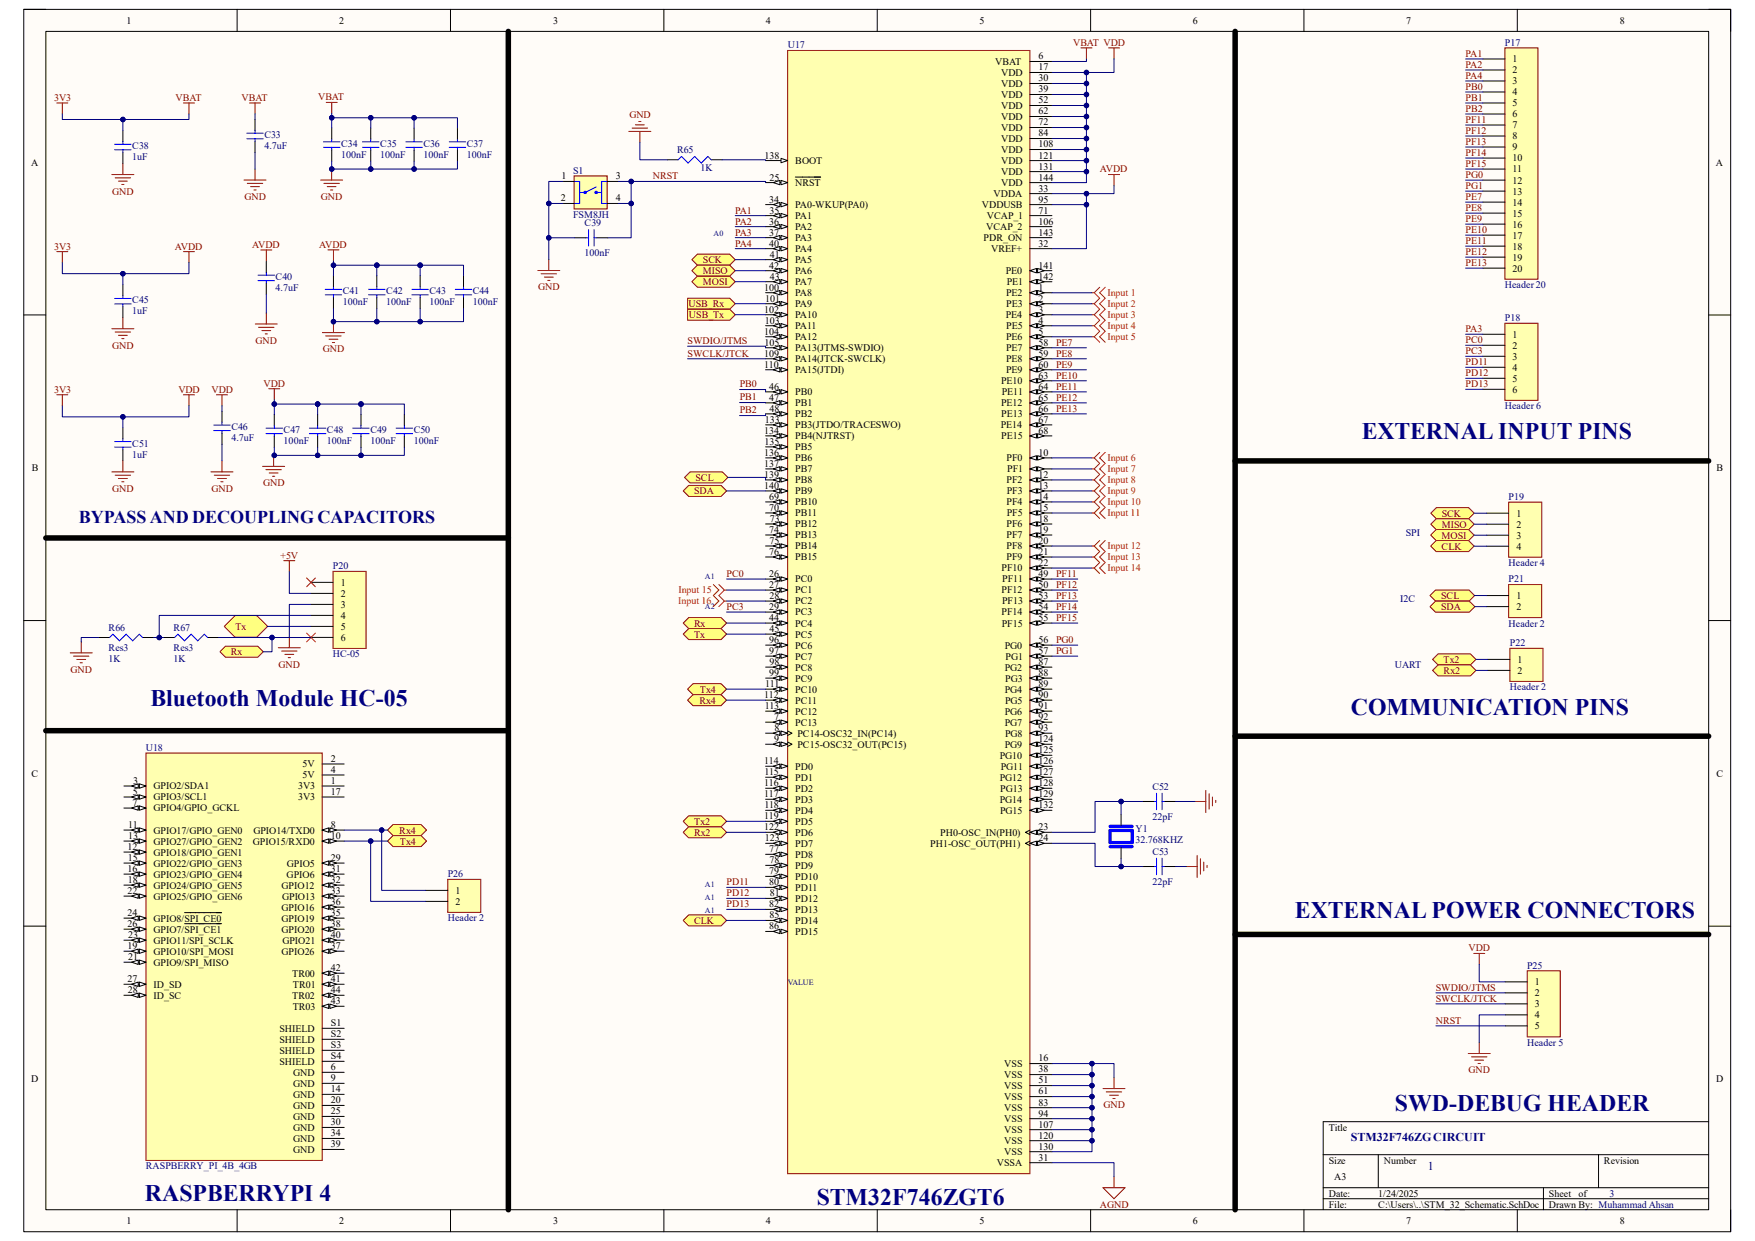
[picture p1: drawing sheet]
<svg xmlns="http://www.w3.org/2000/svg" width="297mm" height="210mm" viewBox="0 0 297 210" stroke-linecap="round" stroke-linejoin="round" font-family="sans-serif">
<defs><g id="words">
<g font-size="4" fill="#000080">
<text x="230.5" y="74.3">EXTERNAL INPUT PINS</text>
<text x="25.5" y="119.5">Bluetooth Module HC-05</text>
<text x="228.6" y="120.9">COMMUNICATION PINS</text>
<text x="219.2" y="155.3">EXTERNAL POWER CONNECTORS</text>
<text x="236.1" y="188">SWD-DEBUG HEADER</text>
<text x="24.5" y="203.3">RASPBERRYPI 4</text>
<text x="138.2" y="203.9">STM32F746ZGT6</text>
</g>
<text font-size="3" fill="#000080" x="13.3" y="88.5">BYPASS AND DECOUPLING CAPACITORS</text>
<g font-size="2" fill="#000080">
<text x="228.6" y="193.1">STM32F746ZG CIRCUIT</text>
<text x="241.6" y="198">1</text>
</g>
<g font-size="1.7">
<text x="21.4" y="4">1</text>
<text x="57.4" y="4">2</text>
<text x="93.6" y="4">3</text>
<text x="129.6" y="4">4</text>
<text x="165.8" y="4">5</text>
<text x="201.8" y="4">6</text>
<text x="238" y="4">7</text>
<text x="274.1" y="4">8</text>
<text x="168.4" y="11">VBAT</text>
<text x="175.8" y="10">6</text>
<text x="175.8" y="11.9">17</text>
<text x="256" y="10.5">1</text>
<text x="169.4" y="12.8">VDD</text>
<text x="169.4" y="14.7">VDD</text>
<text x="169.4" y="16.6">VDD</text>
<text x="175.8" y="13.8">30</text>
<text x="175.8" y="15.6">39</text>
<text x="175.8" y="17.5">52</text>
<text x="256" y="12.4">2</text>
<text x="256" y="14.3">3</text>
<text x="256" y="16.1">4</text>
<text x="256" y="18">5</text>
<text x="169.4" y="18.4">VDD</text>
<text x="169.4" y="20.3">VDD</text>
<text x="169.4" y="22.1">VDD</text>
<text x="175.8" y="19.3">62</text>
<text x="175.8" y="21.2">72</text>
<text x="175.8" y="23.1">84</text>
<text x="256" y="19.9">6</text>
<text x="256" y="21.7">7</text>
<text x="256" y="23.6">8</text>
<text x="5.3" y="28">A</text>
<text x="129.4" y="26.8">138</text>
<text x="134.6" y="27.8">BOOT</text>
<text x="169.4" y="24">VDD</text>
<text x="169.4" y="25.9">VDD</text>
<text x="169.4" y="27.8">VDD</text>
<text x="169.4" y="29.6">VDD</text>
<text x="175.8" y="24.9">108</text>
<text x="175.8" y="26.8">121</text>
<text x="175.8" y="28.7">131</text>
<text x="256" y="25.4">9</text>
<text x="256" y="27.3">10</text>
<text x="256" y="29.2">11</text>
<text x="290.4" y="28">A</text>
<text x="94.9" y="34.1">2</text>
<text x="95" y="30.4">1</text>
<text x="104.2" y="30.4">3</text>
<text x="104.2" y="34.1">4</text>
<text x="130.2" y="34.3">34</text>
<text x="130.2" y="30.6">25</text>
<text x="134.6" y="31.5">NRST</text>
<text x="134.6" y="35.2">PA0-WKUP(PA0)</text>
<text x="166.2" y="35.2">VDDUSB</text>
<text x="168.1" y="33.4">VDDA</text>
<text x="169.4" y="31.5">VDD</text>
<text x="175.8" y="30.6">144</text>
<text x="175.8" y="32.4">33</text>
<text x="175.8" y="34.3">95</text>
<text x="256" y="31.1">12</text>
<text x="256" y="32.9">13</text>
<text x="256" y="34.8">14</text>
<text x="130.2" y="38">36</text>
<text x="130.2" y="39.9">37</text>
<text x="130.2" y="41.7">40</text>
<text x="130.2" y="36.2">35</text>
<text x="134.6" y="37.1">PA1</text>
<text x="134.6" y="38.9">PA2</text>
<text x="134.6" y="40.8">PA3</text>
<text x="166.5" y="40.8">PDR_ON</text>
<text x="166.9" y="38.9">VCAP_2</text>
<text x="167" y="37.1">VCAP_1</text>
<text x="175.8" y="36.2">71</text>
<text x="175.8" y="38">106</text>
<text x="175.8" y="39.9">143</text>
<text x="175.8" y="41.7">32</text>
<text x="256" y="36.7">15</text>
<text x="256" y="38.5">16</text>
<text x="256" y="40.4">17</text>
<text x="130.2" y="45.5">42</text>
<text x="130.3" y="47.3">43</text>
<text x="130.3" y="43.6">41</text>
<text x="134.6" y="42.7">PA4</text>
<text x="134.6" y="44.5">PA5</text>
<text x="134.6" y="46.4">PA6</text>
<text x="167.8" y="42.7">VREF+</text>
<text x="170.2" y="46.4">PE0</text>
<text x="175.8" y="45.5">141</text>
<text x="175.8" y="47.3">142</text>
<text x="256" y="42.2">18</text>
<text x="256" y="44.1">19</text>
<text x="256" y="46">20</text>
<text x="129.3" y="49.2">100</text>
<text x="129.3" y="52.9">102</text>
<text x="129.5" y="51.1">101</text>
<text x="134.6" y="48.3">PA7</text>
<text x="134.6" y="50.1">PA8</text>
<text x="134.6" y="52">PA9</text>
<text x="134.6" y="53.8">PA10</text>
<text x="170.2" y="53.8">PE4</text>
<text x="170.3" y="50.1">PE2</text>
<text x="170.3" y="52">PE3</text>
<text x="170.4" y="48.3">PE1</text>
<text x="175.8" y="49.2">1</text>
<text x="175.8" y="51.1">2</text>
<text x="175.8" y="52.9">3</text>
<text x="129.3" y="56.6">104</text>
<text x="129.4" y="58.5">105</text>
<text x="129.4" y="54.8">103</text>
<text x="134.6" y="55.7">PA11</text>
<text x="134.6" y="57.6">PA12</text>
<text x="134.6" y="59.4">PA13(JTMS-SWDIO)</text>
<text x="170.3" y="57.6">PE6</text>
<text x="170.3" y="59.4">PE7</text>
<text x="170.3" y="55.7">PE5</text>
<text x="175.8" y="54.8">4</text>
<text x="175.8" y="56.6">5</text>
<text x="175.8" y="58.5">58</text>
<text x="256" y="57.1">1</text>
<text x="256" y="59">2</text>
<text x="129.3" y="60.4">109</text>
<text x="129.3" y="62.2">110</text>
<text x="130.2" y="66">46</text>
<text x="134.6" y="61.3">PA14(JTCK-SWCLK)</text>
<text x="134.6" y="63.2">PA15(JTDI)</text>
<text x="169.4" y="65">PE10</text>
<text x="170.3" y="61.3">PE8</text>
<text x="170.3" y="63.2">PE9</text>
<text x="175.8" y="60.4">59</text>
<text x="175.8" y="62.2">60</text>
<text x="175.8" y="64.1">63</text>
<text x="175.8" y="66">64</text>
<text x="256" y="60.9">3</text>
<text x="256" y="62.7">4</text>
<text x="256" y="64.6">5</text>
<text x="129.4" y="71.5">133</text>
<text x="130.2" y="67.8">47</text>
<text x="130.2" y="69.7">48</text>
<text x="134.6" y="66.9">PB0</text>
<text x="134.6" y="68.7">PB1</text>
<text x="134.6" y="70.6">PB2</text>
<text x="169.4" y="68.7">PE12</text>
<text x="169.5" y="70.6">PE13</text>
<text x="169.5" y="66.9">PE11</text>
<text x="175.8" y="67.8">65</text>
<text x="175.8" y="69.7">66</text>
<text x="175.8" y="71.5">67</text>
<text x="256" y="66.5">6</text>
<text x="129.3" y="73.4">134</text>
<text x="129.3" y="77.1">136</text>
<text x="129.4" y="75.3">135</text>
<text x="134.6" y="72.5">PB3(JTDO/TRACESWO)</text>
<text x="134.6" y="74.3">PB4(NJTRST)</text>
<text x="134.6" y="76.2">PB5</text>
<text x="169.4" y="72.5">PE14</text>
<text x="169.5" y="74.3">PE15</text>
<text x="175.8" y="73.4">68</text>
<text x="175.8" y="77.1">10</text>
<text x="5.4" y="79.8">B</text>
<text x="129.3" y="79">137</text>
<text x="129.3" y="80.9">139</text>
<text x="129.3" y="82.7">140</text>
<text x="134.6" y="78.1">PB6</text>
<text x="134.6" y="79.9">PB7</text>
<text x="134.6" y="81.8">PB8</text>
<text x="134.6" y="83.7">PB9</text>
<text x="170.3" y="78.1">PF0</text>
<text x="170.3" y="81.8">PF2</text>
<text x="170.4" y="83.7">PF3</text>
<text x="170.5" y="79.9">PF1</text>
<text x="175.8" y="80.9">12</text>
<text x="175.8" y="82.7">13</text>
<text x="290.5" y="79.8">B</text>
<text x="130.2" y="84.6">69</text>
<text x="130.2" y="86.4">70</text>
<text x="130.3" y="88.3">73</text>
<text x="134.6" y="85.5">PB10</text>
<text x="134.6" y="87.4">PB11</text>
<text x="134.6" y="89.2">PB12</text>
<text x="170.3" y="85.5">PF4</text>
<text x="170.3" y="89.2">PF6</text>
<text x="170.4" y="87.4">PF5</text>
<text x="175.8" y="84.6">14</text>
<text x="175.8" y="86.4">15</text>
<text x="175.8" y="88.3">18</text>
<text x="256.6" y="87.4">1</text>
<text x="256.6" y="89.3">2</text>
<text x="130.2" y="90.2">74</text>
<text x="130.2" y="93.9">76</text>
<text x="130.2" y="92">75</text>
<text x="134.6" y="91.1">PB13</text>
<text x="134.6" y="93">PB14</text>
<text x="134.6" y="94.8">PB15</text>
<text x="170.3" y="91.1">PF7</text>
<text x="170.3" y="93">PF8</text>
<text x="170.3" y="94.8">PF9</text>
<text x="175.8" y="90.2">19</text>
<text x="175.8" y="92">20</text>
<text x="175.8" y="93.9">21</text>
<text x="175.8" y="95.8">22</text>
<text x="256.6" y="91.1">3</text>
<text x="256.6" y="93">4</text>
<text x="57.7" y="99.1">1</text>
<text x="57.7" y="101">2</text>
<text x="130.2" y="97.6">26</text>
<text x="130.2" y="99.5">27</text>
<text x="130.2" y="101.3">28</text>
<text x="134.6" y="98.6">PC0</text>
<text x="134.6" y="100.4">PC1</text>
<text x="169.5" y="96.7">PF10</text>
<text x="169.5" y="100.4">PF12</text>
<text x="169.6" y="98.6">PF11</text>
<text x="175.8" y="97.6">49</text>
<text x="175.8" y="99.5">50</text>
<text x="175.8" y="101.3">53</text>
<text x="256.6" y="101.4">1</text>
<text x="57.7" y="102.9">3</text>
<text x="57.7" y="104.7">4</text>
<text x="57.7" y="106.6">5</text>
<text x="130.2" y="103.2">29</text>
<text x="130.2" y="105.1">44</text>
<text x="130.2" y="107">45</text>
<text x="134.6" y="102.3">PC2</text>
<text x="134.6" y="104.1">PC3</text>
<text x="134.6" y="106">PC4</text>
<text x="134.6" y="107.9">PC5</text>
<text x="169.5" y="104.1">PF14</text>
<text x="169.5" y="106">PF15</text>
<text x="169.6" y="102.3">PF13</text>
<text x="175.8" y="103.2">54</text>
<text x="175.8" y="105.1">55</text>
<text x="256.6" y="103.3">2</text>
<text x="57.7" y="108.5">6</text>
<text x="130.2" y="108.8">96</text>
<text x="130.2" y="110.7">97</text>
<text x="130.2" y="112.6">98</text>
<text x="134.6" y="109.8">PC6</text>
<text x="134.6" y="111.6">PC7</text>
<text x="134.6" y="113.5">PC8</text>
<text x="170.1" y="109.8">PG0</text>
<text x="170.1" y="113.5">PG2</text>
<text x="170.2" y="111.6">PG1</text>
<text x="175.8" y="108.8">56</text>
<text x="175.8" y="110.7">57</text>
<text x="175.8" y="112.6">87</text>
<text x="256.8" y="112.2">1</text>
<text x="129.3" y="118.2">112</text>
<text x="129.5" y="116.3">111</text>
<text x="130.2" y="114.4">99</text>
<text x="134.6" y="115.4">PC9</text>
<text x="134.6" y="117.2">PC10</text>
<text x="134.6" y="119.1">PC11</text>
<text x="170.1" y="117.2">PG4</text>
<text x="170.1" y="119.1">PG5</text>
<text x="170.1" y="115.4">PG3</text>
<text x="175.8" y="114.4">88</text>
<text x="175.8" y="116.3">89</text>
<text x="175.8" y="118.2">90</text>
<text x="256.8" y="114">2</text>
<text x="129.4" y="120">113</text>
<text x="131" y="121.9">7</text>
<text x="131" y="125.6">9</text>
<text x="131.1" y="123.7">8</text>
<text x="134.6" y="120.9">PC12</text>
<text x="134.6" y="122.8">PC13</text>
<text x="135" y="124.7">PC14-OSC32_IN(PC14)</text>
<text x="170.1" y="120.9">PG6</text>
<text x="170.1" y="122.8">PG7</text>
<text x="170.1" y="124.7">PG8</text>
<text x="175.8" y="120">91</text>
<text x="175.8" y="121.9">92</text>
<text x="175.8" y="123.7">93</text>
<text x="175.8" y="125.6">124</text>
<text x="5.3" y="131.4">C</text>
<text x="51.2" y="129.9">5V</text>
<text x="51.2" y="131.7">5V</text>
<text x="56" y="128.9">2</text>
<text x="56" y="130.8">4</text>
<text x="129.3" y="129.3">114</text>
<text x="129.4" y="131.2">115</text>
<text x="134.6" y="130.3">PD0</text>
<text x="135" y="126.5">PC15-OSC32_OUT(PC15)</text>
<text x="169.2" y="128.4">PG10</text>
<text x="169.4" y="130.3">PG11</text>
<text x="170.1" y="126.5">PG9</text>
<text x="175.8" y="127.5">125</text>
<text x="175.8" y="129.3">126</text>
<text x="175.8" y="131.2">127</text>
<text x="290.5" y="131.4">C</text>
<text x="22.4" y="136.4">7</text>
<text x="22.5" y="134.5">5</text>
<text x="22.5" y="132.7">3</text>
<text x="26" y="133.6">GPIO2/SDA1</text>
<text x="26" y="135.5">GPIO3/SCL1</text>
<text x="26" y="137.3">GPIO4/GPIO_GCKL</text>
<text x="50.5" y="133.6">3V3</text>
<text x="50.5" y="135.5">3V3</text>
<text x="56" y="132.7">1</text>
<text x="56" y="134.5">17</text>
<text x="129.3" y="133.1">116</text>
<text x="129.3" y="134.9">117</text>
<text x="129.4" y="136.8">118</text>
<text x="134.6" y="132.1">PD1</text>
<text x="134.6" y="134">PD2</text>
<text x="134.6" y="135.8">PD3</text>
<text x="134.6" y="137.7">PD4</text>
<text x="169.2" y="132.1">PG12</text>
<text x="169.2" y="135.8">PG14</text>
<text x="169.2" y="137.7">PG15</text>
<text x="169.3" y="134">PG13</text>
<text x="175.8" y="133.1">128</text>
<text x="175.8" y="134.9">129</text>
<text x="175.8" y="136.8">132</text>
<text x="21.6" y="143.8">12</text>
<text x="21.7" y="142">13</text>
<text x="21.7" y="140.1">11</text>
<text x="26" y="141.1">GPIO17/GPIO_GEN0</text>
<text x="26" y="142.9">GPIO27/GPIO_GEN2</text>
<text x="42.8" y="142.9">GPIO15/RXD0</text>
<text x="42.9" y="141.1">GPIO14/TXD0</text>
<text x="56" y="140.1">8</text>
<text x="56" y="142">10</text>
<text x="129.3" y="138.6">119</text>
<text x="129.3" y="140.5">122</text>
<text x="129.4" y="142.4">123</text>
<text x="134.6" y="139.6">PD5</text>
<text x="134.6" y="141.4">PD6</text>
<text x="134.6" y="143.3">PD7</text>
<text x="157.4" y="143.3">PH1-OSC_OUT(PH1)</text>
<text x="159.1" y="141.4">PH0-OSC_IN(PH0)</text>
<text x="175.8" y="140.5">23</text>
<text x="175.8" y="142.4">24</text>
<text x="21.6" y="147.6">16</text>
<text x="21.6" y="145.7">15</text>
<text x="21.6" y="149.4">18</text>
<text x="26" y="144.8">GPIO18/GPIO_GEN1</text>
<text x="26" y="146.6">GPIO22/GPIO_GEN3</text>
<text x="26" y="148.5">GPIO23/GPIO_GEN4</text>
<text x="48.5" y="148.5">GPIO6</text>
<text x="48.6" y="146.6">GPIO5</text>
<text x="56" y="145.7">29</text>
<text x="56" y="147.6">31</text>
<text x="56" y="149.4">32</text>
<text x="130.2" y="144.2">77</text>
<text x="130.2" y="148">79</text>
<text x="130.2" y="149.8">80</text>
<text x="130.2" y="146.1">78</text>
<text x="134.6" y="145.2">PD8</text>
<text x="134.6" y="147">PD9</text>
<text x="134.6" y="148.9">PD10</text>
<text x="21.6" y="151.3">22</text>
<text x="21.6" y="155">24</text>
<text x="26" y="150.4">GPIO24/GPIO_GEN5</text>
<text x="26" y="152.2">GPIO25/GPIO_GEN6</text>
<text x="26" y="156">GPIO8/SPI_CE0</text>
<text x="47.7" y="150.4">GPIO12</text>
<text x="47.7" y="154.1">GPIO16</text>
<text x="47.7" y="156">GPIO19</text>
<text x="47.8" y="152.2">GPIO13</text>
<text x="56" y="151.3">33</text>
<text x="56" y="153.2">36</text>
<text x="56" y="155">35</text>
<text x="77.1" y="151.3">1</text>
<text x="77.1" y="153.1">2</text>
<text x="130.2" y="153.5">82</text>
<text x="130.2" y="155.4">85</text>
<text x="130.3" y="151.7">81</text>
<text x="134.6" y="150.7">PD11</text>
<text x="134.6" y="152.6">PD12</text>
<text x="134.6" y="154.5">PD13</text>
<text x="21.6" y="156.9">26</text>
<text x="21.6" y="160.6">19</text>
<text x="21.7" y="158.7">23</text>
<text x="26" y="157.8">GPIO7/SPI_CE1</text>
<text x="26" y="159.7">GPIO11/SPI_SCLK</text>
<text x="26" y="161.5">GPIO10/SPI_MOSI</text>
<text x="47.7" y="157.8">GPIO20</text>
<text x="47.7" y="161.5">GPIO26</text>
<text x="47.8" y="159.7">GPIO21</text>
<text x="56" y="156.9">38</text>
<text x="56" y="158.7">40</text>
<text x="56" y="160.6">37</text>
<text x="130.2" y="157.3">86</text>
<text x="134.6" y="156.3">PD14</text>
<text x="134.6" y="158.2">PD15</text>
<text x="21.6" y="166.2">27</text>
<text x="21.7" y="162.5">21</text>
<text x="26" y="163.4">GPIO9/SPI_MISO</text>
<text x="26" y="167.1">ID_SD</text>
<text x="49.4" y="165.3">TR00</text>
<text x="49.6" y="167.1">TR01</text>
<text x="56" y="164.3">42</text>
<text x="56" y="166.2">41</text>
<text x="259.8" y="166.8">1</text>
<text x="21.6" y="168.1">28</text>
<text x="26" y="169">ID_SC</text>
<text x="49.4" y="169">TR02</text>
<text x="49.5" y="170.9">TR03</text>
<text x="56" y="168.1">44</text>
<text x="56" y="169.9">43</text>
<text x="56" y="173.7">S1</text>
<text x="259.8" y="168.6">2</text>
<text x="259.8" y="170.5">3</text>
<text x="259.8" y="172.3">4</text>
<text x="47.3" y="174.6">SHIELD</text>
<text x="47.3" y="176.4">SHIELD</text>
<text x="47.3" y="178.3">SHIELD</text>
<text x="56" y="175.5">S2</text>
<text x="56" y="177.4">S3</text>
<text x="56" y="179.2">S4</text>
<text x="175.8" y="179.6">16</text>
<text x="259.8" y="174.2">5</text>
<text x="5.3" y="183.2">D</text>
<text x="47.3" y="180.2">SHIELD</text>
<text x="49.6" y="182">GND</text>
<text x="49.6" y="183.9">GND</text>
<text x="49.6" y="185.8">GND</text>
<text x="56" y="181.1">6</text>
<text x="56" y="183">9</text>
<text x="56" y="184.8">14</text>
<text x="170" y="180.6">VSS</text>
<text x="170" y="182.4">VSS</text>
<text x="170" y="184.3">VSS</text>
<text x="175.8" y="181.5">38</text>
<text x="175.8" y="183.3">51</text>
<text x="175.8" y="185.2">61</text>
<text x="290.4" y="183.2">D</text>
<text x="49.6" y="187.7">GND</text>
<text x="49.6" y="189.5">GND</text>
<text x="49.6" y="191.4">GND</text>
<text x="56" y="186.7">20</text>
<text x="56" y="188.6">25</text>
<text x="56" y="190.5">30</text>
<text x="170" y="186.2">VSS</text>
<text x="170" y="188">VSS</text>
<text x="170" y="189.9">VSS</text>
<text x="170" y="191.8">VSS</text>
<text x="175.8" y="187.1">83</text>
<text x="175.8" y="189">94</text>
<text x="175.8" y="190.8">107</text>
<text x="224.9" y="191.3">Title</text>
<text x="49.6" y="193.3">GND</text>
<text x="49.6" y="195.1">GND</text>
<text x="56" y="192.3">34</text>
<text x="56" y="194.2">39</text>
<text x="168.7" y="197.4">VSSA</text>
<text x="170" y="193.6">VSS</text>
<text x="170" y="195.5">VSS</text>
<text x="175.8" y="192.7">120</text>
<text x="175.8" y="194.6">130</text>
<text x="175.8" y="196.4">31</text>
<text x="224.9" y="196.9">Size</text>
<text x="234.2" y="196.9">Number</text>
<text x="271.4" y="196.9">Revision</text>
<text x="224.9" y="202.5">Date:</text>
<text x="225.8" y="199.7">A3</text>
<text x="233.3" y="202.5">1/24/2025</text>
<text x="262.1" y="202.5">Sheet</text>
<text x="267.2" y="202.5">of</text>
<text x="21.4" y="207.2">1</text>
<text x="57.4" y="207.2">2</text>
<text x="93.6" y="207.2">3</text>
<text x="129.6" y="207.2">4</text>
<text x="165.8" y="207.2">5</text>
<text x="201.8" y="207.2">6</text>
<text x="224.9" y="204.4">File:</text>
<text x="233.3" y="204.4">C:\Users\..\STM_32_Schematic.SchDoc</text>
<text x="238" y="207.2">7</text>
<text x="262.1" y="204.4">Drawn By: Muhammad Ahsan</text>
<text x="274.1" y="207.2">8</text>
</g>
<g font-size="1.7" fill="#000080">
<text x="133.3" y="8.2">U17</text>
<text x="254.7" y="7.7">P17</text>
<text x="44.7" y="23.4">C33</text>
<text x="22.4" y="25.3">C38</text>
<text x="22.4" y="27.1">1uF</text>
<text x="44.7" y="25.3">4.7uF</text>
<text x="57.7" y="24.8">C34</text>
<text x="57.7" y="26.7">100nF</text>
<text x="64.3" y="24.8">C35</text>
<text x="64.3" y="26.7">100nF</text>
<text x="71.7" y="24.8">C36</text>
<text x="71.7" y="26.7">100nF</text>
<text x="79" y="24.8">C37</text>
<text x="79" y="26.7">100nF</text>
<text x="97" y="29.4">S1</text>
<text x="114.6" y="26">R65</text>
<text x="118.6" y="28.9">1K</text>
<text x="97" y="36.9">FSM8JH</text>
<text x="98.9" y="38.3">C39</text>
<text x="46.7" y="47.4">C40</text>
<text x="98.9" y="43.3">100nF</text>
<text x="22.4" y="51.4">C45</text>
<text x="22.4" y="53.2">1uF</text>
<text x="46.7" y="49.3">4.7uF</text>
<text x="58" y="49.8">C41</text>
<text x="58" y="51.7">100nF</text>
<text x="65.4" y="49.8">C42</text>
<text x="65.4" y="51.7">100nF</text>
<text x="72.7" y="49.8">C43</text>
<text x="72.7" y="51.7">100nF</text>
<text x="80" y="49.8">C44</text>
<text x="80" y="51.7">100nF</text>
<text x="254.7" y="48.8">Header 20</text>
<text x="254.7" y="54.4">P18</text>
<text x="254.7" y="69.3">Header 6</text>
<text x="22.4" y="75.6">C51</text>
<text x="22.4" y="77.4">1uF</text>
<text x="39.2" y="72.8">C46</text>
<text x="39.2" y="74.6">4.7uF</text>
<text x="48" y="73.3">C47</text>
<text x="48" y="75.2">100nF</text>
<text x="55.3" y="73.3">C48</text>
<text x="55.3" y="75.2">100nF</text>
<text x="62.7" y="73.3">C49</text>
<text x="62.7" y="75.2">100nF</text>
<text x="70" y="73.3">C50</text>
<text x="70" y="75.2">100nF</text>
<text x="255.3" y="84.6">P19</text>
<text x="237.9" y="90.7">SPI</text>
<text x="255.3" y="95.8">Header 4</text>
<text x="56.3" y="96.4">P20</text>
<text x="237" y="101.9">I2C</text>
<text x="255.3" y="98.6">P21</text>
<text x="18.4" y="106.8">R66</text>
<text x="29.4" y="106.8">R67</text>
<text x="255.3" y="106">Header 2</text>
<text x="18.4" y="112">1K</text>
<text x="18.4" y="110.2">Res3</text>
<text x="29.4" y="112">1K</text>
<text x="29.4" y="110.2">Res3</text>
<text x="56.3" y="111.3">HC-05</text>
<text x="236.1" y="113.1">UART</text>
<text x="255.5" y="109.3">P22</text>
<text x="255.5" y="116.8">Header 2</text>
<text x="24.7" y="127.1">U18</text>
<text x="195" y="133.7">C52</text>
<text x="192.2" y="140.8">Y1</text>
<text x="192.2" y="142.7">32.768KHZ</text>
<text x="195" y="138.7">22pF</text>
<text x="75.8" y="148.5">P26</text>
<text x="195" y="144.7">C53</text>
<text x="195" y="149.7">22pF</text>
<text x="75.8" y="155.9">Header 2</text>
<text x="258.4" y="164">P25</text>
<text x="258.4" y="177">Header 5</text>
<text x="24.7" y="197.9">RASPBERRY_PI_4B_4GB</text>
<text x="272.4" y="202.5">3</text>
</g>
<g font-size="1.7" fill="#800000">
<text x="181.6" y="7.7">VBAT VDD</text>
<text x="248" y="11.5">PA2</text>
<text x="248" y="9.6">PA1</text>
<text x="9.2" y="17.1">3V3</text>
<text x="29.7" y="17.1">VBAT</text>
<text x="40.9" y="17.1">VBAT</text>
<text x="53.8" y="17">VBAT</text>
<text x="248" y="13.3">PA4</text>
<text x="248" y="15.2">PB0</text>
<text x="248" y="17.1">PB1</text>
<text x="106.5" y="20">GND</text>
<text x="248" y="18.9">PB2</text>
<text x="248" y="20.8">PF11</text>
<text x="248" y="22.6">PF12</text>
<text x="186.1" y="29.2">AVDD</text>
<text x="248" y="24.5">PF13</text>
<text x="248" y="26.4">PF14</text>
<text x="248" y="28.2">PF15</text>
<text x="19" y="32.9">GND</text>
<text x="41.4" y="33.9">GND</text>
<text x="54.3" y="33.9">GND</text>
<text x="110.5" y="30.4">NRST</text>
<text x="248" y="30.1">PG0</text>
<text x="248" y="32">PG1</text>
<text x="248" y="33.9">PE7</text>
<text x="248" y="35.7">PE8</text>
<text x="42.7" y="42">AVDD</text>
<text x="54" y="42">AVDD</text>
<text x="124.4" y="39.9">PA3</text>
<text x="124.4" y="36.2">PA1</text>
<text x="124.4" y="38">PA2</text>
<text x="124.4" y="41.7">PA4</text>
<text x="248" y="37.6">PE9</text>
<text x="248" y="39.5">PE10</text>
<text x="248" y="41.3">PE11</text>
<text x="9.2" y="42.2">3V3</text>
<text x="29.6" y="42.2">AVDD</text>
<text x="119" y="44.5">SCK</text>
<text x="119" y="46.4">MISO</text>
<text x="248" y="43.2">PE12</text>
<text x="248" y="45">PE13</text>
<text x="91.1" y="49.1">GND</text>
<text x="116.5" y="52">USB_Rx</text>
<text x="116.6" y="53.8">USB_Tx</text>
<text x="119" y="48.3">MOSI</text>
<text x="19" y="59">GND</text>
<text x="43.3" y="58.2">GND</text>
<text x="54.7" y="59.6">GND</text>
<text x="116.4" y="58.3">SWDIO/JTMS</text>
<text x="178.7" y="58.5">PE7</text>
<text x="248" y="56.2">PA3</text>
<text x="248" y="58.1">PC0</text>
<text x="248" y="59.9">PC3</text>
<text x="44.6" y="65.4">VDD</text>
<text x="116.4" y="60.4">SWCLK/JTCK</text>
<text x="125.2" y="65.6">PB0</text>
<text x="178.7" y="60.4">PE8</text>
<text x="178.7" y="62.2">PE9</text>
<text x="178.7" y="64.1">PE10</text>
<text x="178.7" y="66">PE11</text>
<text x="248" y="61.8">PD11</text>
<text x="248" y="63.7">PD12</text>
<text x="248" y="65.5">PD13</text>
<text x="9.2" y="66.5">3V3</text>
<text x="30.2" y="66.5">VDD</text>
<text x="35.8" y="66.5">VDD</text>
<text x="125.2" y="67.8">PB1</text>
<text x="125.2" y="70">PB2</text>
<text x="178.7" y="67.8">PE12</text>
<text x="178.7" y="69.7">PE13</text>
<text x="19" y="83.2">GND</text>
<text x="35.8" y="83.2">GND</text>
<text x="44.5" y="82.3">GND</text>
<text x="117.5" y="83.7">SDA</text>
<text x="117.7" y="81.4">SCL</text>
<text x="244" y="87.4">SCK</text>
<text x="244" y="89.3">MISO</text>
<text x="47.5" y="94.5">+5V</text>
<text x="244" y="91.1">MOSI</text>
<text x="244" y="93">CLK</text>
<text x="123" y="97.6">PC0</text>
<text x="178.7" y="97.6">PF11</text>
<text x="178.7" y="99.5">PF12</text>
<text x="178.7" y="101.3">PF13</text>
<text x="243.9" y="101.3">SCL</text>
<text x="39.8" y="106.6">Tx</text>
<text x="117.5" y="106">Rx</text>
<text x="117.5" y="107.9">Tx</text>
<text x="123" y="103.2">PC3</text>
<text x="178.7" y="103.2">PF14</text>
<text x="178.7" y="105.1">PF15</text>
<text x="243.9" y="103.3">SDA</text>
<text x="11.9" y="113.9">GND</text>
<text x="39.1" y="110.9">Rx</text>
<text x="47.2" y="113">GND</text>
<text x="178.7" y="108.8">PG0</text>
<text x="178.7" y="110.7">PG1</text>
<text x="244.3" y="112.2">Tx2</text>
<text x="118.4" y="119.1">Rx4</text>
<text x="118.4" y="117.2">Tx4</text>
<text x="244.3" y="114">Rx2</text>
<text x="67.6" y="141.1">Rx4</text>
<text x="67.6" y="142.9">Tx4</text>
<text x="117.5" y="139.6">Tx2</text>
<text x="117.5" y="141.4">Rx2</text>
<text x="123" y="149.8">PD11</text>
<text x="123" y="151.7">PD12</text>
<text x="123" y="153.5">PD13</text>
<text x="117.5" y="156.3">CLK</text>
<text x="248.5" y="161">VDD</text>
<text x="243" y="167.7">SWDIO/JTMS</text>
<text x="243" y="169.5">SWCLK/JTCK</text>
<text x="243" y="173.3">NRST</text>
<text x="248.5" y="181.7">GND</text>
<text x="186.7" y="187.6">GND</text>
<text x="186.1" y="204.4">AGND</text>
</g>
<g font-size="1.7" fill="#f00">
<text x="187.4" y="50.1">Input 1</text>
<text x="187.4" y="52">Input 2</text>
<text x="187.4" y="53.8">Input 3</text>
<text x="187.4" y="55.7">Input 4</text>
<text x="187.4" y="57.6">Input 5</text>
<text x="187.4" y="78.1">Input 6</text>
<text x="187.4" y="79.9">Input 7</text>
<text x="187.4" y="81.8">Input 8</text>
<text x="187.4" y="83.7">Input 9</text>
<text x="187.4" y="85.5">Input 10</text>
<text x="187.4" y="87.4">Input 11</text>
<text x="187.4" y="93">Input 12</text>
<text x="187.4" y="94.8">Input 13</text>
<text x="114.8" y="100.4">Input 15</text>
<text x="187.4" y="96.7">Input 14</text>
<text x="114.8" y="102.3">Input 16</text>
</g>
<g font-size="1.4" fill="#000080">
<text x="120.8" y="40">A0</text>
<text x="119.3" y="97.9">A1</text>
<text x="119.3" y="103.1">A2</text>
<text x="119.3" y="150">A1</text>
<text x="119.3" y="152.2">A1</text>
<text x="119.3" y="154.4">A1</text>
<text x="133.3" y="166.7">VALUE</text>
</g>
</g></defs>
<path d="M4 1.6h288.9v206.8h-288.9z" fill-rule="evenodd" fill="#fffcf8"/>
<path d="M4 1.6h288.9v206.8h-288.9z" fill="none" stroke="#000" stroke-width=".17"/>
<path d="M7.8 5.3h281.4v199.4h-281.4z" fill-rule="evenodd" fill="#fffcf8"/>
<g fill="none" stroke="#000" stroke-width=".17">
<path d="M4 1.6h3.7M7.8 5.3h281.4v199.4h-281.4zM40.1 1.6v3.7M76.2 1.6v3.7M112.3 1.6v3.7M148.5 1.6v3.7M184.6 1.6v3.7M220.7 1.6v3.7M256.8 1.6v3.7M289.2 1.6h3.7v3.7M4 53.3h3.7M289.2 53.3h3.7"/>
<path d="M4 105h3.8M289.2 105h3.7M4 156.7h3.8M289.2 156.7h3.7M223.9 195.4h65.3M233.3 195.4v5.6M270.5 195.4v5.6M289.2 189.8h-65.3v14.9M40.1 204.7v3.7M76.2 204.7v3.7M112.4 204.7v3.7M148.5 204.7v3.7"/>
<path d="M184.6 204.7v3.7M220.7 204.7v3.7M223.9 201h65.3M223.9 202.9h65.3M256.8 204.7v3.7M261.2 201v3.7M292.9 204.7v3.7"/>
</g>
<path d="M133.3 8.5h41v190.1h-41z" fill-rule="evenodd" fill="#ffffb0"/>
<path d="M133.3 8.5h41v190.1h-41z" fill="none" stroke="#800000" stroke-width=".17"/>
<path d="M129.6 27.2h3.7" fill="none" stroke="#000" stroke-width=".17"/>
<path d="M132.2 26.8l1.1 .4-1.1 .3z" fill="#f8fcff"/>
<path d="M129.6 30.9h3.7M132.2 26.8l1.1 .4-1.1 .3z" fill="none" stroke="#000" stroke-width=".17"/>
<path d="M132.2 30.5l1.1 .4-1.1 .4z" fill="#f8fcff"/>
<path d="M132.2 30.5l1.1 .4-1.1 .4z" fill="none" stroke="#000" stroke-width=".17"/>
<path d="M130.9 30.9l1.1-.4v.8z" fill="#f8fcff"/>
<path d="M129.6 34.6h3.7M130.9 30.9l1.1-.4v.8zM134.6 30h4.3" fill="none" stroke="#000" stroke-width=".17"/>
<path d="M132.2 34.3l1.1 .3-1.1 .4z" fill="#f8fcff"/>
<path d="M132.2 34.3l1.1 .3-1.1 .4z" fill="none" stroke="#000" stroke-width=".17"/>
<path d="M130.9 34.6l1.1-.3v.7z" fill="#f8fcff"/>
<path d="M129.6 36.5h3.7M130.9 34.6l1.1-.3v.7z" fill="none" stroke="#000" stroke-width=".17"/>
<path d="M132.2 36.1l1.1 .4-1.1 .4z" fill="#f8fcff"/>
<path d="M132.2 36.1l1.1 .4-1.1 .4z" fill="none" stroke="#000" stroke-width=".17"/>
<path d="M130.9 36.5l1.1-.4v.8z" fill="#f8fcff"/>
<path d="M129.6 38.4h3.7M130.9 36.5l1.1-.4v.8z" fill="none" stroke="#000" stroke-width=".17"/>
<path d="M132.2 38l1.1 .4-1.1 .3z" fill="#f8fcff"/>
<path d="M132.2 38l1.1 .4-1.1 .3z" fill="none" stroke="#000" stroke-width=".17"/>
<path d="M130.9 38.4l1.1-.4v.7z" fill="#f8fcff"/>
<path d="M130.9 38.4l1.1-.4v.7zM129.6 40.2h3.7" fill="none" stroke="#000" stroke-width=".17"/>
<path d="M132.2 39.8l1.1 .4-1.1 .4z" fill="#f8fcff"/>
<path d="M132.2 39.8l1.1 .4-1.1 .4z" fill="none" stroke="#000" stroke-width=".17"/>
<path d="M130.9 40.2l1.1-.4v.8z" fill="#f8fcff"/>
<path d="M129.6 42.1h3.7M130.9 40.2l1.1-.4v.8z" fill="none" stroke="#000" stroke-width=".17"/>
<path d="M132.2 41.7l1.1 .4-1.1 .4z" fill="#f8fcff"/>
<path d="M132.2 41.7l1.1 .4-1.1 .4z" fill="none" stroke="#000" stroke-width=".17"/>
<path d="M130.9 42.1l1.1-.4v.8z" fill="#f8fcff"/>
<path d="M129.6 43.9h3.7M130.9 42.1l1.1-.4v.8z" fill="none" stroke="#000" stroke-width=".17"/>
<path d="M132.2 43.6l1.1 .3-1.1 .4z" fill="#f8fcff"/>
<path d="M132.2 43.6l1.1 .3-1.1 .4z" fill="none" stroke="#000" stroke-width=".17"/>
<path d="M130.9 43.9l1.1-.3v.7z" fill="#f8fcff"/>
<path d="M129.6 45.8h3.7M130.9 43.9l1.1-.3v.7z" fill="none" stroke="#000" stroke-width=".17"/>
<path d="M132.2 45.4l1.1 .4-1.1 .4z" fill="#f8fcff"/>
<path d="M132.2 45.4l1.1 .4-1.1 .4z" fill="none" stroke="#000" stroke-width=".17"/>
<path d="M130.9 45.8l1.1-.4v.8z" fill="#f8fcff"/>
<path d="M129.6 47.7h3.7M130.9 45.8l1.1-.4v.8z" fill="none" stroke="#000" stroke-width=".17"/>
<path d="M132.2 47.3l1.1 .4-1.1 .3z" fill="#f8fcff"/>
<path d="M132.2 47.3l1.1 .4-1.1 .3z" fill="none" stroke="#000" stroke-width=".17"/>
<path d="M130.9 47.7l1.1-.4v.7z" fill="#f8fcff"/>
<path d="M129.6 49.5h3.7M130.9 47.7l1.1-.4v.7z" fill="none" stroke="#000" stroke-width=".17"/>
<path d="M132.2 49.2l1.1 .3-1.1 .4z" fill="#f8fcff"/>
<path d="M132.2 49.2l1.1 .3-1.1 .4z" fill="none" stroke="#000" stroke-width=".17"/>
<path d="M130.9 49.5l1.1-.3v.7z" fill="#f8fcff"/>
<path d="M129.6 51.4h3.7M130.9 49.5l1.1-.3v.7z" fill="none" stroke="#000" stroke-width=".17"/>
<path d="M132.2 51l1.1 .4-1.1 .4z" fill="#f8fcff"/>
<path d="M132.2 51l1.1 .4-1.1 .4z" fill="none" stroke="#000" stroke-width=".17"/>
<path d="M130.9 51.4l1.1-.4v.8z" fill="#f8fcff"/>
<path d="M129.6 53.3h3.7M130.9 51.4l1.1-.4v.8z" fill="none" stroke="#000" stroke-width=".17"/>
<path d="M132.2 52.9l1.1 .4-1.1 .3z" fill="#f8fcff"/>
<path d="M132.2 52.9l1.1 .4-1.1 .3z" fill="none" stroke="#000" stroke-width=".17"/>
<path d="M130.9 53.3l1.1-.4v.7z" fill="#f8fcff"/>
<path d="M129.6 55.1h3.7M130.9 53.3l1.1-.4v.7z" fill="none" stroke="#000" stroke-width=".17"/>
<path d="M132.2 54.8l1.1 .3-1.1 .4z" fill="#f8fcff"/>
<path d="M132.2 54.8l1.1 .3-1.1 .4z" fill="none" stroke="#000" stroke-width=".17"/>
<path d="M130.9 55.1l1.1-.3v.7z" fill="#f8fcff"/>
<path d="M129.6 57h3.7M130.9 55.1l1.1-.3v.7z" fill="none" stroke="#000" stroke-width=".17"/>
<path d="M132.2 56.6l1.1 .4-1.1 .4z" fill="#f8fcff"/>
<path d="M132.2 56.6l1.1 .4-1.1 .4z" fill="none" stroke="#000" stroke-width=".17"/>
<path d="M130.9 57l1.1-.4v.8z" fill="#f8fcff"/>
<path d="M129.6 58.9h3.7M130.9 57l1.1-.4v.8z" fill="none" stroke="#000" stroke-width=".17"/>
<path d="M132.2 58.5l1.1 .4-1.1 .3z" fill="#f8fcff"/>
<path d="M132.2 58.5l1.1 .4-1.1 .3z" fill="none" stroke="#000" stroke-width=".17"/>
<path d="M130.9 58.9l1.1-.4v.7z" fill="#f8fcff"/>
<path d="M130.9 58.9l1.1-.4v.7zM129.6 60.7h3.7" fill="none" stroke="#000" stroke-width=".17"/>
<path d="M132.2 60.3l1.1 .4-1.1 .4z" fill="#f8fcff"/>
<path d="M132.2 60.3l1.1 .4-1.1 .4z" fill="none" stroke="#000" stroke-width=".17"/>
<path d="M130.9 60.7l1.1-.4v.8z" fill="#f8fcff"/>
<path d="M129.6 62.6h3.7M130.9 60.7l1.1-.4v.8z" fill="none" stroke="#000" stroke-width=".17"/>
<path d="M132.2 62.2l1.1 .4-1.1 .4z" fill="#f8fcff"/>
<path d="M132.2 62.2l1.1 .4-1.1 .4z" fill="none" stroke="#000" stroke-width=".17"/>
<path d="M130.9 62.6l1.1-.4v.8z" fill="#f8fcff"/>
<path d="M129.6 66.3h3.7M130.9 62.6l1.1-.4v.8z" fill="none" stroke="#000" stroke-width=".17"/>
<path d="M132.2 65.9l1.1 .4-1.1 .4z" fill="#f8fcff"/>
<path d="M132.2 65.9l1.1 .4-1.1 .4z" fill="none" stroke="#000" stroke-width=".17"/>
<path d="M130.9 66.3l1.1-.4v.8z" fill="#f8fcff"/>
<path d="M129.6 68.2h3.7M130.9 66.3l1.1-.4v.8z" fill="none" stroke="#000" stroke-width=".17"/>
<path d="M132.2 67.8l1.1 .4-1.1 .3z" fill="#f8fcff"/>
<path d="M132.2 67.8l1.1 .4-1.1 .3z" fill="none" stroke="#000" stroke-width=".17"/>
<path d="M130.9 68.2l1.1-.4v.7z" fill="#f8fcff"/>
<path d="M129.6 70h3.7M130.9 68.2l1.1-.4v.7z" fill="none" stroke="#000" stroke-width=".17"/>
<path d="M132.2 69.7l1.1 .3-1.1 .4z" fill="#f8fcff"/>
<path d="M132.2 69.7l1.1 .3-1.1 .4z" fill="none" stroke="#000" stroke-width=".17"/>
<path d="M130.9 70l1.1-.3v.7z" fill="#f8fcff"/>
<path d="M129.6 71.9h3.7M130.9 70l1.1-.3v.7z" fill="none" stroke="#000" stroke-width=".17"/>
<path d="M132.2 71.5l1.1 .4-1.1 .4z" fill="#f8fcff"/>
<path d="M132.2 71.5l1.1 .4-1.1 .4z" fill="none" stroke="#000" stroke-width=".17"/>
<path d="M130.9 71.9l1.1-.4v.8z" fill="#f8fcff"/>
<path d="M129.6 73.8h3.7M130.9 71.9l1.1-.4v.8z" fill="none" stroke="#000" stroke-width=".17"/>
<path d="M132.2 73.4l1.1 .4-1.1 .3z" fill="#f8fcff"/>
<path d="M132.2 73.4l1.1 .4-1.1 .3z" fill="none" stroke="#000" stroke-width=".17"/>
<path d="M130.9 73.8l1.1-.4v.7z" fill="#f8fcff"/>
<path d="M129.6 75.6h3.7M130.9 73.8l1.1-.4v.7z" fill="none" stroke="#000" stroke-width=".17"/>
<path d="M132.2 75.3l1.1 .3-1.1 .4z" fill="#f8fcff"/>
<path d="M132.2 75.3l1.1 .3-1.1 .4z" fill="none" stroke="#000" stroke-width=".17"/>
<path d="M130.9 75.6l1.1-.3v.7z" fill="#f8fcff"/>
<path d="M129.6 77.5h3.7M130.9 75.6l1.1-.3v.7z" fill="none" stroke="#000" stroke-width=".17"/>
<path d="M132.2 77.1l1.1 .4-1.1 .4z" fill="#f8fcff"/>
<path d="M132.2 77.1l1.1 .4-1.1 .4z" fill="none" stroke="#000" stroke-width=".17"/>
<path d="M130.9 77.5l1.1-.4v.8z" fill="#f8fcff"/>
<path d="M129.6 79.4h3.7M130.9 77.5l1.1-.4v.8z" fill="none" stroke="#000" stroke-width=".17"/>
<path d="M132.2 79l1.1 .4-1.1 .3z" fill="#f8fcff"/>
<path d="M132.2 79l1.1 .4-1.1 .3z" fill="none" stroke="#000" stroke-width=".17"/>
<path d="M130.9 79.4l1.1-.4v.7z" fill="#f8fcff"/>
<path d="M130.9 79.4l1.1-.4v.7zM129.6 81.2h3.7" fill="none" stroke="#000" stroke-width=".17"/>
<path d="M132.2 80.8l1.1 .4-1.1 .4z" fill="#f8fcff"/>
<path d="M132.2 80.8l1.1 .4-1.1 .4z" fill="none" stroke="#000" stroke-width=".17"/>
<path d="M130.9 81.2l1.1-.4v.8z" fill="#f8fcff"/>
<path d="M129.6 83.1h3.7M130.9 81.2l1.1-.4v.8z" fill="none" stroke="#000" stroke-width=".17"/>
<path d="M132.2 82.7l1.1 .4-1.1 .4z" fill="#f8fcff"/>
<path d="M132.2 82.7l1.1 .4-1.1 .4z" fill="none" stroke="#000" stroke-width=".17"/>
<path d="M130.9 83.1l1.1-.4v.8z" fill="#f8fcff"/>
<path d="M129.6 84.9h3.7M130.9 83.1l1.1-.4v.8z" fill="none" stroke="#000" stroke-width=".17"/>
<path d="M132.2 84.6l1.1 .3-1.1 .4z" fill="#f8fcff"/>
<path d="M132.2 84.6l1.1 .3-1.1 .4z" fill="none" stroke="#000" stroke-width=".17"/>
<path d="M130.9 84.9l1.1-.3v.7z" fill="#f8fcff"/>
<path d="M129.6 86.8h3.7M130.9 84.9l1.1-.3v.7z" fill="none" stroke="#000" stroke-width=".17"/>
<path d="M132.2 86.4l1.1 .4-1.1 .4z" fill="#f8fcff"/>
<path d="M132.2 86.4l1.1 .4-1.1 .4z" fill="none" stroke="#000" stroke-width=".17"/>
<path d="M130.9 86.8l1.1-.4v.8z" fill="#f8fcff"/>
<path d="M129.6 88.7h3.7M130.9 86.8l1.1-.4v.8z" fill="none" stroke="#000" stroke-width=".17"/>
<path d="M132.2 88.3l1.1 .4-1.1 .3z" fill="#f8fcff"/>
<path d="M132.2 88.3l1.1 .4-1.1 .3z" fill="none" stroke="#000" stroke-width=".17"/>
<path d="M130.9 88.7l1.1-.4v.7z" fill="#f8fcff"/>
<path d="M129.6 90.5h3.7M130.9 88.7l1.1-.4v.7z" fill="none" stroke="#000" stroke-width=".17"/>
<path d="M132.2 90.2l1.1 .3-1.1 .4z" fill="#f8fcff"/>
<path d="M132.2 90.2l1.1 .3-1.1 .4z" fill="none" stroke="#000" stroke-width=".17"/>
<path d="M130.9 90.5l1.1-.3v.7z" fill="#f8fcff"/>
<path d="M129.6 92.4h3.7M130.9 90.5l1.1-.3v.7z" fill="none" stroke="#000" stroke-width=".17"/>
<path d="M132.2 92l1.1 .4-1.1 .4z" fill="#f8fcff"/>
<path d="M132.2 92l1.1 .4-1.1 .4z" fill="none" stroke="#000" stroke-width=".17"/>
<path d="M130.9 92.4l1.1-.4v.8z" fill="#f8fcff"/>
<path d="M129.6 94.3h3.7M130.9 92.4l1.1-.4v.8z" fill="none" stroke="#000" stroke-width=".17"/>
<path d="M132.2 93.9l1.1 .4-1.1 .3z" fill="#f8fcff"/>
<path d="M132.2 93.9l1.1 .4-1.1 .3z" fill="none" stroke="#000" stroke-width=".17"/>
<path d="M130.9 94.3l1.1-.4v.7z" fill="#f8fcff"/>
<path d="M129.6 98h3.7M130.9 94.3l1.1-.4v.7z" fill="none" stroke="#000" stroke-width=".17"/>
<path d="M132.2 97.6l1.1 .4-1.1 .4z" fill="#f8fcff"/>
<path d="M132.2 97.6l1.1 .4-1.1 .4z" fill="none" stroke="#000" stroke-width=".17"/>
<path d="M130.9 98l1.1-.4v.8z" fill="#f8fcff"/>
<path d="M129.6 99.9h3.7M130.9 98l1.1-.4v.8z" fill="none" stroke="#000" stroke-width=".17"/>
<path d="M132.2 99.5l1.1 .4-1.1 .3z" fill="#f8fcff"/>
<path d="M132.2 99.5l1.1 .4-1.1 .3z" fill="none" stroke="#000" stroke-width=".17"/>
<path d="M130.9 99.9l1.1-.4v.7z" fill="#f8fcff"/>
<path d="M130.9 99.9l1.1-.4v.7zM129.6 101.7h3.7" fill="none" stroke="#000" stroke-width=".17"/>
<path d="M132.2 101.3l1.1 .4-1.1 .4z" fill="#f8fcff"/>
<path d="M132.2 101.3l1.1 .4-1.1 .4z" fill="none" stroke="#000" stroke-width=".17"/>
<path d="M130.9 101.7l1.1-.4v.8z" fill="#f8fcff"/>
<path d="M129.6 103.6h3.7M130.9 101.7l1.1-.4v.8z" fill="none" stroke="#000" stroke-width=".17"/>
<path d="M132.2 103.2l1.1 .4-1.1 .4z" fill="#f8fcff"/>
<path d="M132.2 103.2l1.1 .4-1.1 .4z" fill="none" stroke="#000" stroke-width=".17"/>
<path d="M130.9 103.6l1.1-.4v.8z" fill="#f8fcff"/>
<path d="M129.6 105.4h3.7M130.9 103.6l1.1-.4v.8z" fill="none" stroke="#000" stroke-width=".17"/>
<path d="M132.2 105.1l1.1 .3-1.1 .4z" fill="#f8fcff"/>
<path d="M132.2 105.1l1.1 .3-1.1 .4z" fill="none" stroke="#000" stroke-width=".17"/>
<path d="M130.9 105.4l1.1-.3v.7z" fill="#f8fcff"/>
<path d="M129.6 107.3h3.7M130.9 105.4l1.1-.3v.7z" fill="none" stroke="#000" stroke-width=".17"/>
<path d="M132.2 106.9l1.1 .4-1.1 .4z" fill="#f8fcff"/>
<path d="M132.2 106.9l1.1 .4-1.1 .4z" fill="none" stroke="#000" stroke-width=".17"/>
<path d="M130.9 107.3l1.1-.4v.8z" fill="#f8fcff"/>
<path d="M129.6 109.2h3.7M130.9 107.3l1.1-.4v.8z" fill="none" stroke="#000" stroke-width=".17"/>
<path d="M132.2 108.8l1.1 .4-1.1 .3z" fill="#f8fcff"/>
<path d="M132.2 108.8l1.1 .4-1.1 .3z" fill="none" stroke="#000" stroke-width=".17"/>
<path d="M130.9 109.2l1.1-.4v.7z" fill="#f8fcff"/>
<path d="M129.6 111h3.7M130.9 109.2l1.1-.4v.7z" fill="none" stroke="#000" stroke-width=".17"/>
<path d="M132.2 110.7l1.1 .3-1.1 .4z" fill="#f8fcff"/>
<path d="M132.2 110.7l1.1 .3-1.1 .4z" fill="none" stroke="#000" stroke-width=".17"/>
<path d="M130.9 111l1.1-.3v.7z" fill="#f8fcff"/>
<path d="M129.6 112.9h3.7M130.9 111l1.1-.3v.7z" fill="none" stroke="#000" stroke-width=".17"/>
<path d="M132.2 112.5l1.1 .4-1.1 .4z" fill="#f8fcff"/>
<path d="M132.2 112.5l1.1 .4-1.1 .4z" fill="none" stroke="#000" stroke-width=".17"/>
<path d="M130.9 112.9l1.1-.4v.8z" fill="#f8fcff"/>
<path d="M129.6 114.8h3.7M130.9 112.9l1.1-.4v.8z" fill="none" stroke="#000" stroke-width=".17"/>
<path d="M132.2 114.4l1.1 .4-1.1 .3z" fill="#f8fcff"/>
<path d="M132.2 114.4l1.1 .4-1.1 .3z" fill="none" stroke="#000" stroke-width=".17"/>
<path d="M130.9 114.8l1.1-.4v.7z" fill="#f8fcff"/>
<path d="M129.6 116.6h3.7M130.9 114.8l1.1-.4v.7z" fill="none" stroke="#000" stroke-width=".17"/>
<path d="M132.2 116.3l1.1 .3-1.1 .4z" fill="#f8fcff"/>
<path d="M132.2 116.3l1.1 .3-1.1 .4z" fill="none" stroke="#000" stroke-width=".17"/>
<path d="M130.9 116.6l1.1-.3v.7z" fill="#f8fcff"/>
<path d="M129.6 118.5h3.7M130.9 116.6l1.1-.3v.7z" fill="none" stroke="#000" stroke-width=".17"/>
<path d="M132.2 118.1l1.1 .4-1.1 .4z" fill="#f8fcff"/>
<path d="M132.2 118.1l1.1 .4-1.1 .4z" fill="none" stroke="#000" stroke-width=".17"/>
<path d="M130.9 118.5l1.1-.4v.8z" fill="#f8fcff"/>
<path d="M130.9 118.5l1.1-.4v.8zM129.6 120.4h3.7" fill="none" stroke="#000" stroke-width=".17"/>
<path d="M132.2 120l1.1 .4-1.1 .3z" fill="#f8fcff"/>
<path d="M132.2 120l1.1 .4-1.1 .3z" fill="none" stroke="#000" stroke-width=".17"/>
<path d="M130.9 120.4l1.1-.4v.7z" fill="#f8fcff"/>
<path d="M129.6 122.2h3.7M130.9 120.4l1.1-.4v.7z" fill="none" stroke="#000" stroke-width=".17"/>
<path d="M132.2 121.8l1.1 .4-1.1 .4z" fill="#f8fcff"/>
<path d="M132.2 121.8l1.1 .4-1.1 .4z" fill="none" stroke="#000" stroke-width=".17"/>
<path d="M130.9 122.2l1.1-.4v.8z" fill="#f8fcff"/>
<path d="M129.6 124.1h3.7M130.9 122.2l1.1-.4v.8z" fill="none" stroke="#000" stroke-width=".17"/>
<path d="M132.2 123.7l1.1 .4-1.1 .4z" fill="#f8fcff"/>
<path d="M132.2 123.7l1.1 .4-1.1 .4z" fill="none" stroke="#000" stroke-width=".17"/>
<path d="M130.9 124.1l1.1-.4v.8z" fill="#f8fcff"/>
<path d="M129.6 125.9h3.7M130.9 124.1l1.1-.4v.8zM133.3 123.7l.7 .4-.7 .4" fill="none" stroke="#000" stroke-width=".17"/>
<path d="M132.2 125.6l1.1 .3-1.1 .4z" fill="#f8fcff"/>
<path d="M132.2 125.6l1.1 .3-1.1 .4z" fill="none" stroke="#000" stroke-width=".17"/>
<path d="M130.9 125.9l1.1-.3v.7z" fill="#f8fcff"/>
<path d="M129.6 129.7h3.7M130.9 125.9l1.1-.3v.7zM133.3 125.6l.7 .3-.7 .4" fill="none" stroke="#000" stroke-width=".17"/>
<path d="M132.2 129.3l1.1 .4-1.1 .3z" fill="#f8fcff"/>
<path d="M132.2 129.3l1.1 .4-1.1 .3z" fill="none" stroke="#000" stroke-width=".17"/>
<path d="M130.9 129.7l1.1-.4v.7z" fill="#f8fcff"/>
<path d="M129.6 131.5h3.7M130.9 129.7l1.1-.4v.7z" fill="none" stroke="#000" stroke-width=".17"/>
<path d="M132.2 131.2l1.1 .3-1.1 .4z" fill="#f8fcff"/>
<path d="M132.2 131.2l1.1 .3-1.1 .4z" fill="none" stroke="#000" stroke-width=".17"/>
<path d="M130.9 131.5l1.1-.3v.7z" fill="#f8fcff"/>
<path d="M129.6 133.4h3.7M130.9 131.5l1.1-.3v.7z" fill="none" stroke="#000" stroke-width=".17"/>
<path d="M132.2 133l1.1 .4-1.1 .4z" fill="#f8fcff"/>
<path d="M132.2 133l1.1 .4-1.1 .4z" fill="none" stroke="#000" stroke-width=".17"/>
<path d="M130.9 133.4l1.1-.4v.8z" fill="#f8fcff"/>
<path d="M129.6 135.3h3.7M130.9 133.4l1.1-.4v.8z" fill="none" stroke="#000" stroke-width=".17"/>
<path d="M132.2 134.9l1.1 .4-1.1 .3z" fill="#f8fcff"/>
<path d="M132.2 134.9l1.1 .4-1.1 .3z" fill="none" stroke="#000" stroke-width=".17"/>
<path d="M130.9 135.3l1.1-.4v.7z" fill="#f8fcff"/>
<path d="M129.6 137.1h3.7M130.9 135.3l1.1-.4v.7z" fill="none" stroke="#000" stroke-width=".17"/>
<path d="M132.2 136.8l1.1 .3-1.1 .4z" fill="#f8fcff"/>
<path d="M132.2 136.8l1.1 .3-1.1 .4z" fill="none" stroke="#000" stroke-width=".17"/>
<path d="M130.9 137.1l1.1-.3v.7z" fill="#f8fcff"/>
<path d="M129.6 139h3.7M130.9 137.1l1.1-.3v.7z" fill="none" stroke="#000" stroke-width=".17"/>
<path d="M132.2 138.6l1.1 .4-1.1 .4z" fill="#f8fcff"/>
<path d="M132.2 138.6l1.1 .4-1.1 .4z" fill="none" stroke="#000" stroke-width=".17"/>
<path d="M130.9 139l1.1-.4v.8z" fill="#f8fcff"/>
<path d="M130.9 139l1.1-.4v.8zM129.6 140.9h3.7" fill="none" stroke="#000" stroke-width=".17"/>
<path d="M132.2 140.5l1.1 .4-1.1 .3z" fill="#f8fcff"/>
<path d="M132.2 140.5l1.1 .4-1.1 .3z" fill="none" stroke="#000" stroke-width=".17"/>
<path d="M130.9 140.9l1.1-.4v.7z" fill="#f8fcff"/>
<path d="M129.6 142.7h3.7M130.9 140.9l1.1-.4v.7z" fill="none" stroke="#000" stroke-width=".17"/>
<path d="M132.2 142.3l1.1 .4-1.1 .4z" fill="#f8fcff"/>
<path d="M132.2 142.3l1.1 .4-1.1 .4z" fill="none" stroke="#000" stroke-width=".17"/>
<path d="M130.9 142.7l1.1-.4v.8z" fill="#f8fcff"/>
<path d="M129.6 144.6h3.7M130.9 142.7l1.1-.4v.8z" fill="none" stroke="#000" stroke-width=".17"/>
<path d="M132.2 144.2l1.1 .4-1.1 .4z" fill="#f8fcff"/>
<path d="M132.2 144.2l1.1 .4-1.1 .4z" fill="none" stroke="#000" stroke-width=".17"/>
<path d="M130.9 144.6l1.1-.4v.8z" fill="#f8fcff"/>
<path d="M129.6 146.4h3.7M130.9 144.6l1.1-.4v.8z" fill="none" stroke="#000" stroke-width=".17"/>
<path d="M132.2 146.1l1.1 .3-1.1 .4z" fill="#f8fcff"/>
<path d="M132.2 146.1l1.1 .3-1.1 .4z" fill="none" stroke="#000" stroke-width=".17"/>
<path d="M130.9 146.4l1.1-.3v.7z" fill="#f8fcff"/>
<path d="M129.6 148.3h3.7M130.9 146.4l1.1-.3v.7z" fill="none" stroke="#000" stroke-width=".17"/>
<path d="M132.2 147.9l1.1 .4-1.1 .4z" fill="#f8fcff"/>
<path d="M132.2 147.9l1.1 .4-1.1 .4z" fill="none" stroke="#000" stroke-width=".17"/>
<path d="M130.9 148.3l1.1-.4v.8z" fill="#f8fcff"/>
<path d="M129.6 150.2h3.7M130.9 148.3l1.1-.4v.8z" fill="none" stroke="#000" stroke-width=".17"/>
<path d="M132.2 149.8l1.1 .4-1.1 .3z" fill="#f8fcff"/>
<path d="M132.2 149.8l1.1 .4-1.1 .3z" fill="none" stroke="#000" stroke-width=".17"/>
<path d="M130.9 150.2l1.1-.4v.7z" fill="#f8fcff"/>
<path d="M129.6 152h3.7M130.9 150.2l1.1-.4v.7z" fill="none" stroke="#000" stroke-width=".17"/>
<path d="M132.2 151.7l1.1 .3-1.1 .4z" fill="#f8fcff"/>
<path d="M132.2 151.7l1.1 .3-1.1 .4z" fill="none" stroke="#000" stroke-width=".17"/>
<path d="M130.9 152l1.1-.3v.7z" fill="#f8fcff"/>
<path d="M129.6 153.9h3.7M130.9 152l1.1-.3v.7z" fill="none" stroke="#000" stroke-width=".17"/>
<path d="M132.2 153.5l1.1 .4-1.1 .4z" fill="#f8fcff"/>
<path d="M132.2 153.5l1.1 .4-1.1 .4z" fill="none" stroke="#000" stroke-width=".17"/>
<path d="M130.9 153.9l1.1-.4v.8z" fill="#f8fcff"/>
<path d="M129.6 155.8h3.7M130.9 153.9l1.1-.4v.8z" fill="none" stroke="#000" stroke-width=".17"/>
<path d="M132.2 155.4l1.1 .4-1.1 .3z" fill="#f8fcff"/>
<path d="M132.2 155.4l1.1 .4-1.1 .3z" fill="none" stroke="#000" stroke-width=".17"/>
<path d="M130.9 155.8l1.1-.4v.7z" fill="#f8fcff"/>
<path d="M129.6 157.6h3.7M130.9 155.8l1.1-.4v.7z" fill="none" stroke="#000" stroke-width=".17"/>
<path d="M132.2 157.3l1.1 .3-1.1 .4z" fill="#f8fcff"/>
<path d="M132.2 157.3l1.1 .3-1.1 .4z" fill="none" stroke="#000" stroke-width=".17"/>
<path d="M130.9 157.6l1.1-.3v.7z" fill="#f8fcff"/>
<g fill="none" stroke="#000" stroke-width=".17">
<path d="M174.3 10.4h3.7M174.3 12.3h3.7M174.3 14.1h3.7M174.3 16h3.7M174.3 17.9h3.7M174.3 19.7h3.7M174.3 21.6h3.7M174.3 23.4h3.7M174.3 25.3h3.7M174.3 27.2h3.7M174.3 29h3.7M174.3 30.9h3.7"/>
<path d="M174.3 32.8h3.7M174.3 34.6h3.7M174.3 36.5h3.7M174.3 38.4h3.7M174.3 40.2h3.7M174.3 42.1h3.7M174.3 45.8h3.7M130.9 157.6l1.1-.3v.7z"/>
</g>
<path d="M174.3 45.8l1.1-.4v.8z" fill="#f8fcff"/>
<path d="M174.3 45.8l1.1-.4v.8z" fill="none" stroke="#000" stroke-width=".17"/>
<path d="M175.6 45.4l1.1 .4-1.1 .4z" fill="#f8fcff"/>
<path d="M174.3 47.7h3.7M175.6 45.4l1.1 .4-1.1 .4z" fill="none" stroke="#000" stroke-width=".17"/>
<path d="M174.3 47.7l1.1-.4v.7z" fill="#f8fcff"/>
<path d="M174.3 47.7l1.1-.4v.7z" fill="none" stroke="#000" stroke-width=".17"/>
<path d="M175.6 47.3l1.1 .4-1.1 .3z" fill="#f8fcff"/>
<path d="M174.3 49.5h3.7M175.6 47.3l1.1 .4-1.1 .3z" fill="none" stroke="#000" stroke-width=".17"/>
<path d="M174.3 49.5l1.1-.3v.7z" fill="#f8fcff"/>
<path d="M174.3 49.5l1.1-.3v.7z" fill="none" stroke="#000" stroke-width=".17"/>
<path d="M175.6 49.2l1.1 .3-1.1 .4z" fill="#f8fcff"/>
<path d="M174.3 51.4h3.7M175.6 49.2l1.1 .3-1.1 .4z" fill="none" stroke="#000" stroke-width=".17"/>
<path d="M174.3 51.4l1.1-.4v.8z" fill="#f8fcff"/>
<path d="M174.3 51.4l1.1-.4v.8z" fill="none" stroke="#000" stroke-width=".17"/>
<path d="M175.6 51l1.1 .4-1.1 .4z" fill="#f8fcff"/>
<path d="M174.3 53.3h3.7M175.6 51l1.1 .4-1.1 .4z" fill="none" stroke="#000" stroke-width=".17"/>
<path d="M174.3 53.3l1.1-.4v.7z" fill="#f8fcff"/>
<path d="M174.3 53.3l1.1-.4v.7z" fill="none" stroke="#000" stroke-width=".17"/>
<path d="M175.6 52.9l1.1 .4-1.1 .3z" fill="#f8fcff"/>
<path d="M174.3 55.1h3.7M175.6 52.9l1.1 .4-1.1 .3z" fill="none" stroke="#000" stroke-width=".17"/>
<path d="M174.3 55.1l1.1-.3v.7z" fill="#f8fcff"/>
<path d="M174.3 55.1l1.1-.3v.7z" fill="none" stroke="#000" stroke-width=".17"/>
<path d="M175.6 54.8l1.1 .3-1.1 .4z" fill="#f8fcff"/>
<path d="M174.3 57h3.7M175.6 54.8l1.1 .3-1.1 .4z" fill="none" stroke="#000" stroke-width=".17"/>
<path d="M174.3 57l1.1-.4v.8z" fill="#f8fcff"/>
<path d="M174.3 57l1.1-.4v.8z" fill="none" stroke="#000" stroke-width=".17"/>
<path d="M175.6 56.6l1.1 .4-1.1 .4z" fill="#f8fcff"/>
<path d="M174.3 58.9h3.7M175.6 56.6l1.1 .4-1.1 .4z" fill="none" stroke="#000" stroke-width=".17"/>
<path d="M174.3 58.9l1.1-.4v.7z" fill="#f8fcff"/>
<path d="M174.3 58.9l1.1-.4v.7z" fill="none" stroke="#000" stroke-width=".17"/>
<path d="M175.6 58.5l1.1 .4-1.1 .3z" fill="#f8fcff"/>
<path d="M175.6 58.5l1.1 .4-1.1 .3zM174.3 60.7h3.7" fill="none" stroke="#000" stroke-width=".17"/>
<path d="M174.3 60.7l1.1-.4v.8z" fill="#f8fcff"/>
<path d="M174.3 60.7l1.1-.4v.8z" fill="none" stroke="#000" stroke-width=".17"/>
<path d="M175.6 60.3l1.1 .4-1.1 .4z" fill="#f8fcff"/>
<path d="M174.3 62.6h3.7M175.6 60.3l1.1 .4-1.1 .4z" fill="none" stroke="#000" stroke-width=".17"/>
<path d="M174.3 62.6l1.1-.4v.8z" fill="#f8fcff"/>
<path d="M174.3 62.6l1.1-.4v.8z" fill="none" stroke="#000" stroke-width=".17"/>
<path d="M175.6 62.2l1.1 .4-1.1 .4z" fill="#f8fcff"/>
<path d="M174.3 64.4h3.7M175.6 62.2l1.1 .4-1.1 .4z" fill="none" stroke="#000" stroke-width=".17"/>
<path d="M174.3 64.4l1.1-.3v.7z" fill="#f8fcff"/>
<path d="M174.3 64.4l1.1-.3v.7z" fill="none" stroke="#000" stroke-width=".17"/>
<path d="M175.6 64.1l1.1 .3-1.1 .4z" fill="#f8fcff"/>
<path d="M174.3 66.3h3.7M175.6 64.1l1.1 .3-1.1 .4z" fill="none" stroke="#000" stroke-width=".17"/>
<path d="M174.3 66.3l1.1-.4v.8z" fill="#f8fcff"/>
<path d="M174.3 66.3l1.1-.4v.8z" fill="none" stroke="#000" stroke-width=".17"/>
<path d="M175.6 65.9l1.1 .4-1.1 .4z" fill="#f8fcff"/>
<path d="M174.3 68.2h3.7M175.6 65.9l1.1 .4-1.1 .4z" fill="none" stroke="#000" stroke-width=".17"/>
<path d="M174.3 68.2l1.1-.4v.7z" fill="#f8fcff"/>
<path d="M174.3 68.2l1.1-.4v.7z" fill="none" stroke="#000" stroke-width=".17"/>
<path d="M175.6 67.8l1.1 .4-1.1 .3z" fill="#f8fcff"/>
<path d="M174.3 70h3.7M175.6 67.8l1.1 .4-1.1 .3z" fill="none" stroke="#000" stroke-width=".17"/>
<path d="M174.3 70l1.1-.3v.7z" fill="#f8fcff"/>
<path d="M174.3 70l1.1-.3v.7z" fill="none" stroke="#000" stroke-width=".17"/>
<path d="M175.6 69.7l1.1 .3-1.1 .4z" fill="#f8fcff"/>
<path d="M174.3 71.9h3.7M175.6 69.7l1.1 .3-1.1 .4z" fill="none" stroke="#000" stroke-width=".17"/>
<path d="M174.3 71.9l1.1-.4v.8z" fill="#f8fcff"/>
<path d="M174.3 71.9l1.1-.4v.8z" fill="none" stroke="#000" stroke-width=".17"/>
<path d="M175.6 71.5l1.1 .4-1.1 .4z" fill="#f8fcff"/>
<path d="M174.3 73.8h3.7M175.6 71.5l1.1 .4-1.1 .4z" fill="none" stroke="#000" stroke-width=".17"/>
<path d="M174.3 73.8l1.1-.4v.7z" fill="#f8fcff"/>
<path d="M174.3 73.8l1.1-.4v.7z" fill="none" stroke="#000" stroke-width=".17"/>
<path d="M175.6 73.4l1.1 .4-1.1 .3z" fill="#f8fcff"/>
<path d="M174.3 77.5h3.7M175.6 73.4l1.1 .4-1.1 .3z" fill="none" stroke="#000" stroke-width=".17"/>
<path d="M174.3 77.5l1.1-.4v.8z" fill="#f8fcff"/>
<path d="M174.3 77.5l1.1-.4v.8z" fill="none" stroke="#000" stroke-width=".17"/>
<path d="M175.6 77.1l1.1 .4-1.1 .4z" fill="#f8fcff"/>
<path d="M174.3 79.4h3.7M175.6 77.1l1.1 .4-1.1 .4z" fill="none" stroke="#000" stroke-width=".17"/>
<path d="M174.3 79.4l1.1-.4v.7z" fill="#f8fcff"/>
<path d="M174.3 79.4l1.1-.4v.7z" fill="none" stroke="#000" stroke-width=".17"/>
<path d="M175.6 79l1.1 .4-1.1 .3z" fill="#f8fcff"/>
<path d="M175.6 79l1.1 .4-1.1 .3zM174.3 81.2h3.7" fill="none" stroke="#000" stroke-width=".17"/>
<path d="M174.3 81.2l1.1-.4v.8z" fill="#f8fcff"/>
<path d="M174.3 81.2l1.1-.4v.8z" fill="none" stroke="#000" stroke-width=".17"/>
<path d="M175.6 80.8l1.1 .4-1.1 .4z" fill="#f8fcff"/>
<path d="M174.3 83.1h3.7M175.6 80.8l1.1 .4-1.1 .4z" fill="none" stroke="#000" stroke-width=".17"/>
<path d="M174.3 83.1l1.1-.4v.8z" fill="#f8fcff"/>
<path d="M174.3 83.1l1.1-.4v.8z" fill="none" stroke="#000" stroke-width=".17"/>
<path d="M175.6 82.7l1.1 .4-1.1 .4z" fill="#f8fcff"/>
<path d="M174.3 84.9h3.7M175.6 82.7l1.1 .4-1.1 .4z" fill="none" stroke="#000" stroke-width=".17"/>
<path d="M174.3 84.9l1.1-.3v.7z" fill="#f8fcff"/>
<path d="M174.3 84.9l1.1-.3v.7z" fill="none" stroke="#000" stroke-width=".17"/>
<path d="M175.6 84.6l1.1 .3-1.1 .4z" fill="#f8fcff"/>
<path d="M174.3 86.8h3.7M175.6 84.6l1.1 .3-1.1 .4z" fill="none" stroke="#000" stroke-width=".17"/>
<path d="M174.3 86.8l1.1-.4v.8z" fill="#f8fcff"/>
<path d="M174.3 86.8l1.1-.4v.8z" fill="none" stroke="#000" stroke-width=".17"/>
<path d="M175.6 86.4l1.1 .4-1.1 .4z" fill="#f8fcff"/>
<path d="M174.3 88.7h3.7M175.6 86.4l1.1 .4-1.1 .4z" fill="none" stroke="#000" stroke-width=".17"/>
<path d="M174.3 88.7l1.1-.4v.7z" fill="#f8fcff"/>
<path d="M174.3 88.7l1.1-.4v.7z" fill="none" stroke="#000" stroke-width=".17"/>
<path d="M175.6 88.3l1.1 .4-1.1 .3z" fill="#f8fcff"/>
<path d="M174.3 90.5h3.7M175.6 88.3l1.1 .4-1.1 .3z" fill="none" stroke="#000" stroke-width=".17"/>
<path d="M174.3 90.5l1.1-.3v.7z" fill="#f8fcff"/>
<path d="M174.3 90.5l1.1-.3v.7z" fill="none" stroke="#000" stroke-width=".17"/>
<path d="M175.6 90.2l1.1 .3-1.1 .4z" fill="#f8fcff"/>
<path d="M174.3 92.4h3.7M175.6 90.2l1.1 .3-1.1 .4z" fill="none" stroke="#000" stroke-width=".17"/>
<path d="M174.3 92.4l1.1-.4v.8z" fill="#f8fcff"/>
<path d="M174.3 92.4l1.1-.4v.8z" fill="none" stroke="#000" stroke-width=".17"/>
<path d="M175.6 92l1.1 .4-1.1 .4z" fill="#f8fcff"/>
<path d="M174.3 94.3h3.7M175.6 92l1.1 .4-1.1 .4z" fill="none" stroke="#000" stroke-width=".17"/>
<path d="M174.3 94.3l1.1-.4v.7z" fill="#f8fcff"/>
<path d="M174.3 94.3l1.1-.4v.7z" fill="none" stroke="#000" stroke-width=".17"/>
<path d="M175.6 93.9l1.1 .4-1.1 .3z" fill="#f8fcff"/>
<path d="M174.3 96.1h3.7M175.6 93.9l1.1 .4-1.1 .3z" fill="none" stroke="#000" stroke-width=".17"/>
<path d="M174.3 96.1l1.1-.3v.7z" fill="#f8fcff"/>
<path d="M174.3 96.1l1.1-.3v.7z" fill="none" stroke="#000" stroke-width=".17"/>
<path d="M175.6 95.8l1.1 .3-1.1 .4z" fill="#f8fcff"/>
<path d="M174.3 98h3.7M175.6 95.8l1.1 .3-1.1 .4z" fill="none" stroke="#000" stroke-width=".17"/>
<path d="M174.3 98l1.1-.4v.8z" fill="#f8fcff"/>
<path d="M174.3 98l1.1-.4v.8z" fill="none" stroke="#000" stroke-width=".17"/>
<path d="M175.6 97.6l1.1 .4-1.1 .4z" fill="#f8fcff"/>
<path d="M174.3 99.9h3.7M175.6 97.6l1.1 .4-1.1 .4z" fill="none" stroke="#000" stroke-width=".17"/>
<path d="M174.3 99.9l1.1-.4v.7z" fill="#f8fcff"/>
<path d="M174.3 99.9l1.1-.4v.7z" fill="none" stroke="#000" stroke-width=".17"/>
<path d="M175.6 99.5l1.1 .4-1.1 .3z" fill="#f8fcff"/>
<path d="M175.6 99.5l1.1 .4-1.1 .3zM174.3 101.7h3.7" fill="none" stroke="#000" stroke-width=".17"/>
<path d="M174.3 101.7l1.1-.4v.8z" fill="#f8fcff"/>
<path d="M174.3 101.7l1.1-.4v.8z" fill="none" stroke="#000" stroke-width=".17"/>
<path d="M175.6 101.3l1.1 .4-1.1 .4z" fill="#f8fcff"/>
<path d="M174.3 103.6h3.7M175.6 101.3l1.1 .4-1.1 .4z" fill="none" stroke="#000" stroke-width=".17"/>
<path d="M174.3 103.6l1.1-.4v.8z" fill="#f8fcff"/>
<path d="M174.3 103.6l1.1-.4v.8z" fill="none" stroke="#000" stroke-width=".17"/>
<path d="M175.6 103.2l1.1 .4-1.1 .4z" fill="#f8fcff"/>
<path d="M174.3 105.4h3.7M175.6 103.2l1.1 .4-1.1 .4z" fill="none" stroke="#000" stroke-width=".17"/>
<path d="M174.3 105.4l1.1-.3v.7z" fill="#f8fcff"/>
<path d="M174.3 105.4l1.1-.3v.7z" fill="none" stroke="#000" stroke-width=".17"/>
<path d="M175.6 105.1l1.1 .3-1.1 .4z" fill="#f8fcff"/>
<path d="M174.3 109.2h3.7M175.6 105.1l1.1 .3-1.1 .4z" fill="none" stroke="#000" stroke-width=".17"/>
<path d="M174.3 109.2l1.1-.4v.7z" fill="#f8fcff"/>
<path d="M174.3 109.2l1.1-.4v.7z" fill="none" stroke="#000" stroke-width=".17"/>
<path d="M175.6 108.8l1.1 .4-1.1 .3z" fill="#f8fcff"/>
<path d="M174.3 111h3.7M175.6 108.8l1.1 .4-1.1 .3z" fill="none" stroke="#000" stroke-width=".17"/>
<path d="M174.3 111l1.1-.3v.7z" fill="#f8fcff"/>
<path d="M174.3 111l1.1-.3v.7z" fill="none" stroke="#000" stroke-width=".17"/>
<path d="M175.6 110.7l1.1 .3-1.1 .4z" fill="#f8fcff"/>
<path d="M174.3 112.9h3.7M175.6 110.7l1.1 .3-1.1 .4z" fill="none" stroke="#000" stroke-width=".17"/>
<path d="M174.3 112.9l1.1-.4v.8z" fill="#f8fcff"/>
<path d="M174.3 112.9l1.1-.4v.8z" fill="none" stroke="#000" stroke-width=".17"/>
<path d="M175.6 112.5l1.1 .4-1.1 .4z" fill="#f8fcff"/>
<path d="M174.3 114.8h3.7M175.6 112.5l1.1 .4-1.1 .4z" fill="none" stroke="#000" stroke-width=".17"/>
<path d="M174.3 114.8l1.1-.4v.7z" fill="#f8fcff"/>
<path d="M174.3 114.8l1.1-.4v.7z" fill="none" stroke="#000" stroke-width=".17"/>
<path d="M175.6 114.4l1.1 .4-1.1 .3z" fill="#f8fcff"/>
<path d="M174.3 116.6h3.7M175.6 114.4l1.1 .4-1.1 .3z" fill="none" stroke="#000" stroke-width=".17"/>
<path d="M174.3 116.6l1.1-.3v.7z" fill="#f8fcff"/>
<path d="M174.3 116.6l1.1-.3v.7z" fill="none" stroke="#000" stroke-width=".17"/>
<path d="M175.6 116.3l1.1 .3-1.1 .4z" fill="#f8fcff"/>
<path d="M174.3 118.5h3.7M175.6 116.3l1.1 .3-1.1 .4z" fill="none" stroke="#000" stroke-width=".17"/>
<path d="M174.3 118.5l1.1-.4v.8z" fill="#f8fcff"/>
<path d="M174.3 118.5l1.1-.4v.8z" fill="none" stroke="#000" stroke-width=".17"/>
<path d="M175.6 118.1l1.1 .4-1.1 .4z" fill="#f8fcff"/>
<path d="M175.6 118.1l1.1 .4-1.1 .4zM174.3 120.4h3.7" fill="none" stroke="#000" stroke-width=".17"/>
<path d="M174.3 120.4l1.1-.4v.7z" fill="#f8fcff"/>
<path d="M174.3 120.4l1.1-.4v.7z" fill="none" stroke="#000" stroke-width=".17"/>
<path d="M175.6 120l1.1 .4-1.1 .3z" fill="#f8fcff"/>
<path d="M175.6 120l1.1 .4-1.1 .3zM174.3 122.2h3.7" fill="none" stroke="#000" stroke-width=".17"/>
<path d="M174.3 122.2l1.1-.4v.8z" fill="#f8fcff"/>
<path d="M174.3 122.2l1.1-.4v.8z" fill="none" stroke="#000" stroke-width=".17"/>
<path d="M175.6 121.8l1.1 .4-1.1 .4z" fill="#f8fcff"/>
<path d="M174.3 124.1h3.7M175.6 121.8l1.1 .4-1.1 .4z" fill="none" stroke="#000" stroke-width=".17"/>
<path d="M174.3 124.1l1.1-.4v.8z" fill="#f8fcff"/>
<path d="M174.3 124.1l1.1-.4v.8z" fill="none" stroke="#000" stroke-width=".17"/>
<path d="M175.6 123.7l1.1 .4-1.1 .4z" fill="#f8fcff"/>
<path d="M174.3 126h3.7M175.6 123.7l1.1 .4-1.1 .4z" fill="none" stroke="#000" stroke-width=".17"/>
<path d="M174.3 126l1.1-.4v.7z" fill="#f8fcff"/>
<path d="M174.3 126l1.1-.4v.7z" fill="none" stroke="#000" stroke-width=".17"/>
<path d="M175.6 125.6l1.1 .4-1.1 .3z" fill="#f8fcff"/>
<path d="M174.3 127.8h3.7M175.6 125.6l1.1 .4-1.1 .3z" fill="none" stroke="#000" stroke-width=".17"/>
<path d="M174.3 127.8l1.1-.4v.8z" fill="#f8fcff"/>
<path d="M174.3 127.8l1.1-.4v.8z" fill="none" stroke="#000" stroke-width=".17"/>
<path d="M175.6 127.4l1.1 .4-1.1 .4z" fill="#f8fcff"/>
<path d="M174.3 129.7h3.7M175.6 127.4l1.1 .4-1.1 .4z" fill="none" stroke="#000" stroke-width=".17"/>
<path d="M174.3 129.7l1.1-.4v.7z" fill="#f8fcff"/>
<path d="M174.3 129.7l1.1-.4v.7z" fill="none" stroke="#000" stroke-width=".17"/>
<path d="M175.6 129.3l1.1 .4-1.1 .3z" fill="#f8fcff"/>
<path d="M174.3 131.5h3.7M175.6 129.3l1.1 .4-1.1 .3z" fill="none" stroke="#000" stroke-width=".17"/>
<path d="M174.3 131.5l1.1-.3v.7z" fill="#f8fcff"/>
<path d="M174.3 131.5l1.1-.3v.7z" fill="none" stroke="#000" stroke-width=".17"/>
<path d="M175.6 131.2l1.1 .3-1.1 .4z" fill="#f8fcff"/>
<path d="M174.3 133.4h3.7M175.6 131.2l1.1 .3-1.1 .4z" fill="none" stroke="#000" stroke-width=".17"/>
<path d="M174.3 133.4l1.1-.4v.8z" fill="#f8fcff"/>
<path d="M174.3 133.4l1.1-.4v.8z" fill="none" stroke="#000" stroke-width=".17"/>
<path d="M175.6 133l1.1 .4-1.1 .4z" fill="#f8fcff"/>
<path d="M174.3 135.3h3.7M175.6 133l1.1 .4-1.1 .4z" fill="none" stroke="#000" stroke-width=".17"/>
<path d="M174.3 135.3l1.1-.4v.7z" fill="#f8fcff"/>
<path d="M174.3 135.3l1.1-.4v.7z" fill="none" stroke="#000" stroke-width=".17"/>
<path d="M175.6 134.9l1.1 .4-1.1 .3z" fill="#f8fcff"/>
<path d="M174.3 137.1h3.7M175.6 134.9l1.1 .4-1.1 .3z" fill="none" stroke="#000" stroke-width=".17"/>
<path d="M174.3 137.1l1.1-.3v.7z" fill="#f8fcff"/>
<path d="M174.3 137.1l1.1-.3v.7z" fill="none" stroke="#000" stroke-width=".17"/>
<path d="M175.6 136.8l1.1 .3-1.1 .4z" fill="#f8fcff"/>
<path d="M175.6 136.8l1.1 .3-1.1 .4zM174.3 140.9h3.7" fill="none" stroke="#000" stroke-width=".17"/>
<path d="M174.3 140.9l1.1-.4v.7z" fill="#f8fcff"/>
<path d="M174.3 140.9l1.1-.4v.7z" fill="none" stroke="#000" stroke-width=".17"/>
<path d="M175.6 140.5l1.1 .4-1.1 .3z" fill="#f8fcff"/>
<path d="M174.3 140.5l-.8 .4 .8 .3M174.3 142.7h3.7M175.6 140.5l1.1 .4-1.1 .3z" fill="none" stroke="#000" stroke-width=".17"/>
<path d="M174.3 142.7l1.1-.4v.8z" fill="#f8fcff"/>
<path d="M174.3 142.7l1.1-.4v.8z" fill="none" stroke="#000" stroke-width=".17"/>
<path d="M175.6 142.3l1.1 .4-1.1 .4z" fill="#f8fcff"/>
<path d="M174.3 142.3l-.8 .4 .8 .4M175.6 142.3l1.1 .4-1.1 .4zM174.3 180h3.7M174.3 181.9h3.7M174.3 183.7h3.7M174.3 185.6h3.7M174.3 187.5h3.7M174.3 189.3h3.7M174.3 191.2h3.7M174.3 193h3.7M174.3 194.9h3.7M174.3 196.8h3.7" fill="none" stroke="#000" stroke-width=".17"/>
<g fill="none" stroke="#800000" stroke-width=".17">
<path d="M187.6 8.1h1.9M188.5 8.1v1.9M187.6 29.5h1.9M188.5 29.5v1.9M44.1 42.3h1.9M45.1 42.3v1.9M91 45.8h3.7M91.6 46.3h2.6M92.1 46.9h1.5M92.7 47.5h.4M92.9 43.9v1.9M45.5 65.8h1.8"/>
<path d="M46.4 65.8v1.8M202.2 135.6h1.9M204.1 133.8v3.7M204.6 134.3v2.6M205.2 134.9v1.5M205.8 135.4v.4M200.7 146.6h1.9M202.6 144.8v3.7M203.2 145.3v2.6M203.7 145.9v1.5M204.3 146.5v.3M186.7 184.2h3.7"/>
<path d="M187.2 184.8h2.6M187.8 185.3h1.5M188.3 185.9h.4M188.5 182.4v1.8M188.5 199.1v1.9M186.7 201h3.7l-1.9 1.9z"/>
</g>
<path d="M115.6 105.4l1-.9h5.4l1 .9-1 1h-5.4z" fill-rule="evenodd" fill="#ffff80"/>
<path d="M115.6 105.4l1-.9h5.4l1 .9-1 1h-5.4z" fill="none" stroke="#800000" stroke-width=".17"/>
<path d="M115.6 107.3l1-.9h5.4l1 .9-1 .9h-5.4z" fill-rule="evenodd" fill="#ffff80"/>
<path d="M115.6 107.3l1-.9h5.4l1 .9-1 .9h-5.4z" fill="none" stroke="#800000" stroke-width=".17"/>
<path d="M56.4 96.7h5.5v13h-5.5z" fill-rule="evenodd" fill="#ffffb0"/>
<path d="M56.4 96.7h5.5v13h-5.5zM11.9 110.5h3.7M12.4 111h2.6M13 111.6h1.5M13.6 112.2h.3M13.7 108.6v1.9M47.1 109.6h3.7M47.7 110.2h2.6M48.2 110.7h1.5M48.8 111.3h.3M49 107.8v1.8" fill="none" stroke="#800000" stroke-width=".17"/>
<path d="M52.6 98.6h3.8M52.6 100.4h3.8M52.6 102.3h3.8M52.6 104.1h3.8M52.6 106h3.8M52.6 107.9h3.8" fill="none" stroke="#000" stroke-width=".17"/>
<path d="M51.9 97.8l1.5 1.5M53.4 97.8l-1.5 1.5M51.9 107.1l1.5 1.5M53.4 107.1l-1.5 1.5" fill="none" stroke="#f00" stroke-width=".17"/>
<path d="M38 106l1.8-1.8h3.7l1.8 1.8-1.8 1.8h-3.7z" fill-rule="evenodd" fill="#ffff80"/>
<path d="M38 106l1.8-1.8h3.7l1.8 1.8-1.8 1.8h-3.7z" fill="none" stroke="#800000" stroke-width=".17"/>
<path d="M37.2 110.3l1-.9h5.4l1 .9-1 .9h-5.4z" fill-rule="evenodd" fill="#ffff80"/>
<path d="M37.2 110.3l1-.9h5.4l1 .9-1 .9h-5.4z" fill="none" stroke="#800000" stroke-width=".17"/>
<path d="M116.6 138.1h5.4l1 .9-1 .9h-5.4l-1-.9z" fill-rule="evenodd" fill="#ffff80"/>
<path d="M116.6 138.1h5.4l1 .9-1 .9h-5.4l-1-.9z" fill="none" stroke="#800000" stroke-width=".17"/>
<path d="M115.6 140.9l1-1h5.4l1 1-1 .9h-5.4z" fill-rule="evenodd" fill="#ffff80"/>
<path d="M115.6 140.9l1-1h5.4l1 1-1 .9h-5.4z" fill="none" stroke="#800000" stroke-width=".17"/>
<path d="M118 43h5.5l.9 .9-.9 1h-5.5l-.9-1z" fill-rule="evenodd" fill="#ffff80"/>
<path d="M118 43h5.5l.9 .9-.9 1h-5.5l-.9-1z" fill="none" stroke="#800000" stroke-width=".17"/>
<path d="M118 44.9h5.5l.9 .9-.9 .9h-5.5l-.9-.9z" fill-rule="evenodd" fill="#ffff80"/>
<path d="M118 44.9h5.5l.9 .9-.9 .9h-5.5l-.9-.9z" fill="none" stroke="#800000" stroke-width=".17"/>
<path d="M117.1 47.7l.9-1h5.5l.9 1-.9 .9h-5.5z" fill-rule="evenodd" fill="#ffff80"/>
<path d="M117.1 47.7l.9-1h5.5l.9 1-.9 .9h-5.5z" fill="none" stroke="#800000" stroke-width=".17"/>
<path d="M116.6 154.8h5.4l1 1-1 .9h-5.4l-1-.9z" fill-rule="evenodd" fill="#ffff80"/>
<path d="M116.6 154.8h5.4l1 1-1 .9h-5.4l-1-.9z" fill="none" stroke="#800000" stroke-width=".17"/>
<path d="M115.8 80.8l1-.9h5.4l1 .9-1 .9h-5.4z" fill-rule="evenodd" fill="#ffff80"/>
<path d="M115.8 80.8l1-.9h5.4l1 .9-1 .9h-5.4z" fill="none" stroke="#800000" stroke-width=".17"/>
<path d="M115.6 83.1l1-1h5.4l1 1-1 .9h-5.4z" fill-rule="evenodd" fill="#ffff80"/>
<g fill="none" stroke="#800000" stroke-width=".17">
<path d="M55.2 17.3h1.9M56.1 17.3v1.9M182.9 8.1h1.9M183.9 8.1v1.9M54.3 30.5h3.7M54.8 31h2.6M55.4 31.6h1.5M55.9 32.1h.4M56.1 28.6v1.9M44.4 78.9h3.8M45 79.5h2.6M46.3 77.1v1.8"/>
<path d="M45.6 80h1.5M46.1 80.6h.4M115.6 83.1l1-1h5.4l1 1-1 .9h-5.4z"/>
</g>
<path d="M254.7 8.1h5.6v39.1h-5.6z" fill-rule="evenodd" fill="#ffffb0"/>
<path d="M254.7 8.1h5.6v39.1h-5.6z" fill="none" stroke="#800000" stroke-width=".17"/>
<g fill="none" stroke="#000" stroke-width=".17">
<path d="M251 10h3.7M251 11.8h3.7M251 13.7h3.7M251 15.6h3.7M251 17.4h3.7M251 19.3h3.7M251 21.2h3.7M251 23h3.7M251 24.9h3.7M251 26.7h3.7M251 28.6h3.7M251 30.5h3.7"/>
<path d="M251 32.3h3.7M251 34.2h3.7M251 36.1h3.7M251 37.9h3.7M251 39.8h3.7M251 41.7h3.7M251 43.5h3.7M251 45.4h3.7"/>
</g>
<path d="M255.3 85h5.6v9.3h-5.6z" fill-rule="evenodd" fill="#ffffb0"/>
<path d="M255.3 85h5.6v9.3h-5.6z" fill="none" stroke="#800000" stroke-width=".17"/>
<path d="M251.6 86.8h3.7M251.6 88.7h3.7M251.6 90.6h3.7M251.6 92.4h3.7" fill="none" stroke="#000" stroke-width=".17"/>
<path d="M243.1 85.9h5.4l1 .9-1 1h-5.4l-1-1z" fill-rule="evenodd" fill="#ffff80"/>
<path d="M243.1 85.9h5.4l1 .9-1 1h-5.4l-1-1z" fill="none" stroke="#800000" stroke-width=".17"/>
<path d="M243.1 87.8h5.4l1 .9-1 .9h-5.4l-1-.9z" fill-rule="evenodd" fill="#ffff80"/>
<path d="M243.1 87.8h5.4l1 .9-1 .9h-5.4l-1-.9z" fill="none" stroke="#800000" stroke-width=".17"/>
<path d="M242.1 90.6l1-1h5.4l1 1-1 .9h-5.4z" fill-rule="evenodd" fill="#ffff80"/>
<path d="M242.1 90.6l1-1h5.4l1 1-1 .9h-5.4z" fill="none" stroke="#800000" stroke-width=".17"/>
<path d="M242.1 92.4l1-.9h5.4l1 .9-1 .9h-5.4z" fill-rule="evenodd" fill="#ffff80"/>
<path d="M242.1 92.4l1-.9h5.4l1 .9-1 .9h-5.4z" fill="none" stroke="#800000" stroke-width=".17"/>
<path d="M255.3 98.9h5.6v5.6h-5.6z" fill-rule="evenodd" fill="#ffffb0"/>
<path d="M255.3 98.9h5.6v5.6h-5.6z" fill="none" stroke="#800000" stroke-width=".17"/>
<path d="M251.6 100.8h3.7M251.6 102.7h3.7" fill="none" stroke="#000" stroke-width=".17"/>
<path d="M255.5 109.7h5.6v5.6h-5.6z" fill-rule="evenodd" fill="#ffffb0"/>
<path d="M255.5 109.7h5.6v5.6h-5.6z" fill="none" stroke="#800000" stroke-width=".17"/>
<path d="M251.8 111.6h3.7M251.8 113.5h3.7" fill="none" stroke="#000" stroke-width=".17"/>
<path d="M242 100.8l.9-.9h5.7l1 .9-1 .9h-5.7z" fill-rule="evenodd" fill="#ffff80"/>
<path d="M242 100.8l.9-.9h5.7l1 .9-1 .9h-5.7z" fill="none" stroke="#800000" stroke-width=".17"/>
<path d="M242 102.7l.9-1h5.8l.9 1-.9 .9h-5.8z" fill-rule="evenodd" fill="#ffff80"/>
<path d="M242 102.7l.9-1h5.8l.9 1-.9 .9h-5.8z" fill="none" stroke="#800000" stroke-width=".17"/>
<path d="M242.4 111.6l1-.9h5.4l1 .9-1 .9h-5.4z" fill-rule="evenodd" fill="#ffff80"/>
<path d="M242.4 111.6l1-.9h5.4l1 .9-1 .9h-5.4z" fill="none" stroke="#800000" stroke-width=".17"/>
<path d="M242.4 113.5l1-1h5.4l1 1-1 .9h-5.4z" fill-rule="evenodd" fill="#ffff80"/>
<path d="M242.4 113.5l1-1h5.4l1 1-1 .9h-5.4z" fill="none" stroke="#800000" stroke-width=".17"/>
<path d="M24.7 127.4h29.8v69h-29.8z" fill-rule="evenodd" fill="#ffffb0"/>
<path d="M24.7 127.4h29.8v69h-29.8z" fill="none" stroke="#800000" stroke-width=".17"/>
<path d="M21 133h3.7" fill="none" stroke="#000" stroke-width=".17"/>
<path d="M23.6 132.6l1.1 .4-1.1 .4z" fill="#f8fcff"/>
<path d="M23.6 132.6l1.1 .4-1.1 .4z" fill="none" stroke="#000" stroke-width=".17"/>
<path d="M22.3 133l1.1-.4v.8z" fill="#f8fcff"/>
<path d="M21 134.9h3.7M22.3 133l1.1-.4v.8z" fill="none" stroke="#000" stroke-width=".17"/>
<path d="M23.6 134.5l1.1 .4-1.1 .4z" fill="#f8fcff"/>
<path d="M23.6 134.5l1.1 .4-1.1 .4z" fill="none" stroke="#000" stroke-width=".17"/>
<path d="M22.3 134.9l1.1-.4v.8z" fill="#f8fcff"/>
<path d="M21 136.7h3.7M22.3 134.9l1.1-.4v.8z" fill="none" stroke="#000" stroke-width=".17"/>
<path d="M23.6 136.4l1.1 .3-1.1 .4z" fill="#f8fcff"/>
<path d="M23.6 136.4l1.1 .3-1.1 .4z" fill="none" stroke="#000" stroke-width=".17"/>
<path d="M22.3 136.7l1.1-.3v.7z" fill="#f8fcff"/>
<path d="M22.3 136.7l1.1-.3v.7zM21 140.5h3.7" fill="none" stroke="#000" stroke-width=".17"/>
<path d="M23.6 140.1l1.1 .4-1.1 .3z" fill="#f8fcff"/>
<path d="M23.6 140.1l1.1 .4-1.1 .3z" fill="none" stroke="#000" stroke-width=".17"/>
<path d="M22.3 140.5l1.1-.4v.7z" fill="#f8fcff"/>
<path d="M21 142.3h3.7M22.3 140.5l1.1-.4v.7z" fill="none" stroke="#000" stroke-width=".17"/>
<path d="M23.6 142l1.1 .3-1.1 .4z" fill="#f8fcff"/>
<path d="M23.6 142l1.1 .3-1.1 .4z" fill="none" stroke="#000" stroke-width=".17"/>
<path d="M22.3 142.3l1.1-.3v.7z" fill="#f8fcff"/>
<path d="M21 144.2h3.7M22.3 142.3l1.1-.3v.7z" fill="none" stroke="#000" stroke-width=".17"/>
<path d="M23.6 143.8l1.1 .4-1.1 .4z" fill="#f8fcff"/>
<path d="M23.6 143.8l1.1 .4-1.1 .4z" fill="none" stroke="#000" stroke-width=".17"/>
<path d="M22.3 144.2l1.1-.4v.8z" fill="#f8fcff"/>
<path d="M21 146.1h3.7M22.3 144.2l1.1-.4v.8z" fill="none" stroke="#000" stroke-width=".17"/>
<path d="M23.6 145.7l1.1 .4-1.1 .3z" fill="#f8fcff"/>
<path d="M23.6 145.7l1.1 .4-1.1 .3z" fill="none" stroke="#000" stroke-width=".17"/>
<path d="M22.3 146.1l1.1-.4v.7z" fill="#f8fcff"/>
<path d="M21 147.9h3.7M22.3 146.1l1.1-.4v.7z" fill="none" stroke="#000" stroke-width=".17"/>
<path d="M23.6 147.6l1.1 .3-1.1 .4z" fill="#f8fcff"/>
<path d="M23.6 147.6l1.1 .3-1.1 .4z" fill="none" stroke="#000" stroke-width=".17"/>
<path d="M22.3 147.9l1.1-.3v.7z" fill="#f8fcff"/>
<path d="M21 149.8h3.7M22.3 147.9l1.1-.3v.7z" fill="none" stroke="#000" stroke-width=".17"/>
<path d="M23.6 149.4l1.1 .4-1.1 .4z" fill="#f8fcff"/>
<path d="M23.6 149.4l1.1 .4-1.1 .4z" fill="none" stroke="#000" stroke-width=".17"/>
<path d="M22.3 149.8l1.1-.4v.8z" fill="#f8fcff"/>
<path d="M21 151.7h3.7M22.3 149.8l1.1-.4v.8z" fill="none" stroke="#000" stroke-width=".17"/>
<path d="M23.6 151.3l1.1 .4-1.1 .3z" fill="#f8fcff"/>
<path d="M23.6 151.3l1.1 .4-1.1 .3z" fill="none" stroke="#000" stroke-width=".17"/>
<path d="M22.3 151.7l1.1-.4v.7z" fill="#f8fcff"/>
<path d="M21 155.4h3.7M22.3 151.7l1.1-.4v.7z" fill="none" stroke="#000" stroke-width=".17"/>
<path d="M23.6 155l1.1 .4-1.1 .4z" fill="#f8fcff"/>
<path d="M23.6 155l1.1 .4-1.1 .4z" fill="none" stroke="#000" stroke-width=".17"/>
<path d="M22.3 155.4l1.1-.4v.8z" fill="#f8fcff"/>
<path d="M21 157.2h3.7M22.3 155.4l1.1-.4v.8zM31.2 154.4h6.3" fill="none" stroke="#000" stroke-width=".17"/>
<path d="M23.6 156.9l1.1 .3-1.1 .4z" fill="#f8fcff"/>
<path d="M23.6 156.9l1.1 .3-1.1 .4z" fill="none" stroke="#000" stroke-width=".17"/>
<path d="M22.3 157.2l1.1-.3v.7z" fill="#f8fcff"/>
<path d="M21 159.1h3.7M22.3 157.2l1.1-.3v.7zM31.2 156.3h6.3" fill="none" stroke="#000" stroke-width=".17"/>
<path d="M23.6 158.7l1.1 .4-1.1 .4z" fill="#f8fcff"/>
<path d="M23.6 158.7l1.1 .4-1.1 .4z" fill="none" stroke="#000" stroke-width=".17"/>
<path d="M22.3 159.1l1.1-.4v.8z" fill="#f8fcff"/>
<path d="M22.3 159.1l1.1-.4v.8zM21 161h3.7" fill="none" stroke="#000" stroke-width=".17"/>
<path d="M23.6 160.6l1.1 .4-1.1 .3z" fill="#f8fcff"/>
<path d="M23.6 160.6l1.1 .4-1.1 .3z" fill="none" stroke="#000" stroke-width=".17"/>
<path d="M22.3 161l1.1-.4v.7z" fill="#f8fcff"/>
<path d="M21 162.8h3.7M22.3 161l1.1-.4v.7z" fill="none" stroke="#000" stroke-width=".17"/>
<path d="M23.6 162.5l1.1 .3-1.1 .4z" fill="#f8fcff"/>
<path d="M23.6 162.5l1.1 .3-1.1 .4z" fill="none" stroke="#000" stroke-width=".17"/>
<path d="M22.3 162.8l1.1-.3v.7z" fill="#f8fcff"/>
<path d="M21 166.6h3.7M22.3 162.8l1.1-.3v.7z" fill="none" stroke="#000" stroke-width=".17"/>
<path d="M23.6 166.2l1.1 .4-1.1 .3z" fill="#f8fcff"/>
<path d="M23.6 166.2l1.1 .4-1.1 .3z" fill="none" stroke="#000" stroke-width=".17"/>
<path d="M22.3 166.6l1.1-.4v.7z" fill="#f8fcff"/>
<path d="M21 168.4h3.7M22.3 166.6l1.1-.4v.7z" fill="none" stroke="#000" stroke-width=".17"/>
<path d="M23.6 168.1l1.1 .3-1.1 .4z" fill="#f8fcff"/>
<path d="M23.6 168.1l1.1 .3-1.1 .4z" fill="none" stroke="#000" stroke-width=".17"/>
<path d="M22.3 168.4l1.1-.3v.7z" fill="#f8fcff"/>
<path d="M54.5 129.3h3.7M54.5 131.2h3.7M54.5 133h3.7M54.5 134.9h3.7M54.5 140.5h3.7M22.3 168.4l1.1-.3v.7z" fill="none" stroke="#000" stroke-width=".17"/>
<path d="M54.5 140.5l1.1-.4v.7z" fill="#f8fcff"/>
<path d="M54.5 140.5l1.1-.4v.7z" fill="none" stroke="#000" stroke-width=".17"/>
<path d="M55.8 140.1l1.1 .4-1.1 .3z" fill="#f8fcff"/>
<path d="M54.5 142.3h3.7M55.8 140.1l1.1 .4-1.1 .3z" fill="none" stroke="#000" stroke-width=".17"/>
<path d="M54.5 142.3l1.1-.3v.7z" fill="#f8fcff"/>
<path d="M54.5 142.3l1.1-.3v.7z" fill="none" stroke="#000" stroke-width=".17"/>
<path d="M55.8 142l1.1 .3-1.1 .4z" fill="#f8fcff"/>
<path d="M54.5 146.1h3.7M55.8 142l1.1 .3-1.1 .4z" fill="none" stroke="#000" stroke-width=".17"/>
<path d="M54.5 146.1l1.1-.4v.7z" fill="#f8fcff"/>
<path d="M54.5 146.1l1.1-.4v.7z" fill="none" stroke="#000" stroke-width=".17"/>
<path d="M55.8 145.7l1.1 .4-1.1 .3z" fill="#f8fcff"/>
<path d="M54.5 147.9h3.7M55.8 145.7l1.1 .4-1.1 .3z" fill="none" stroke="#000" stroke-width=".17"/>
<path d="M54.5 147.9l1.1-.3v.7z" fill="#f8fcff"/>
<path d="M54.5 147.9l1.1-.3v.7z" fill="none" stroke="#000" stroke-width=".17"/>
<path d="M55.8 147.6l1.1 .3-1.1 .4z" fill="#f8fcff"/>
<path d="M54.5 149.8h3.7M55.8 147.6l1.1 .3-1.1 .4z" fill="none" stroke="#000" stroke-width=".17"/>
<path d="M54.5 149.8l1.1-.4v.8z" fill="#f8fcff"/>
<path d="M54.5 149.8l1.1-.4v.8z" fill="none" stroke="#000" stroke-width=".17"/>
<path d="M55.8 149.4l1.1 .4-1.1 .4z" fill="#f8fcff"/>
<path d="M54.5 151.7h3.7M55.8 149.4l1.1 .4-1.1 .4z" fill="none" stroke="#000" stroke-width=".17"/>
<path d="M54.5 151.7l1.1-.4v.7z" fill="#f8fcff"/>
<path d="M54.5 151.7l1.1-.4v.7z" fill="none" stroke="#000" stroke-width=".17"/>
<path d="M55.8 151.3l1.1 .4-1.1 .3z" fill="#f8fcff"/>
<path d="M54.5 153.5h3.7M55.8 151.3l1.1 .4-1.1 .3z" fill="none" stroke="#000" stroke-width=".17"/>
<path d="M54.5 153.5l1.1-.4v.8z" fill="#f8fcff"/>
<path d="M54.5 153.5l1.1-.4v.8z" fill="none" stroke="#000" stroke-width=".17"/>
<path d="M55.8 153.1l1.1 .4-1.1 .4z" fill="#f8fcff"/>
<path d="M54.5 155.4h3.7M55.8 153.1l1.1 .4-1.1 .4z" fill="none" stroke="#000" stroke-width=".17"/>
<path d="M54.5 155.4l1.1-.4v.8z" fill="#f8fcff"/>
<path d="M54.5 155.4l1.1-.4v.8z" fill="none" stroke="#000" stroke-width=".17"/>
<path d="M55.8 155l1.1 .4-1.1 .4z" fill="#f8fcff"/>
<path d="M54.5 157.2h3.7M55.8 155l1.1 .4-1.1 .4z" fill="none" stroke="#000" stroke-width=".17"/>
<path d="M54.5 157.2l1.1-.3v.7z" fill="#f8fcff"/>
<path d="M54.5 157.2l1.1-.3v.7z" fill="none" stroke="#000" stroke-width=".17"/>
<path d="M55.8 156.9l1.1 .3-1.1 .4z" fill="#f8fcff"/>
<path d="M54.5 159.1h3.7M55.8 156.9l1.1 .3-1.1 .4z" fill="none" stroke="#000" stroke-width=".17"/>
<path d="M54.5 159.1l1.1-.4v.8z" fill="#f8fcff"/>
<path d="M54.5 159.1l1.1-.4v.8z" fill="none" stroke="#000" stroke-width=".17"/>
<path d="M55.8 158.7l1.1 .4-1.1 .4z" fill="#f8fcff"/>
<path d="M55.8 158.7l1.1 .4-1.1 .4zM54.5 161h3.7" fill="none" stroke="#000" stroke-width=".17"/>
<path d="M54.5 161l1.1-.4v.7z" fill="#f8fcff"/>
<path d="M54.5 161l1.1-.4v.7z" fill="none" stroke="#000" stroke-width=".17"/>
<path d="M55.8 160.6l1.1 .4-1.1 .3z" fill="#f8fcff"/>
<path d="M54.5 164.7h3.7M55.8 160.6l1.1 .4-1.1 .3z" fill="none" stroke="#000" stroke-width=".17"/>
<path d="M54.5 164.7l1.1-.4v.8z" fill="#f8fcff"/>
<path d="M54.5 164.7l1.1-.4v.8z" fill="none" stroke="#000" stroke-width=".17"/>
<path d="M55.8 164.3l1.1 .4-1.1 .4z" fill="#f8fcff"/>
<path d="M54.5 166.6h3.7M55.8 164.3l1.1 .4-1.1 .4z" fill="none" stroke="#000" stroke-width=".17"/>
<path d="M54.5 166.6l1.1-.4v.7z" fill="#f8fcff"/>
<path d="M54.5 166.6l1.1-.4v.7z" fill="none" stroke="#000" stroke-width=".17"/>
<path d="M55.8 166.2l1.1 .4-1.1 .3z" fill="#f8fcff"/>
<path d="M54.5 168.4h3.7M55.8 166.2l1.1 .4-1.1 .3z" fill="none" stroke="#000" stroke-width=".17"/>
<path d="M54.5 168.4l1.1-.3v.7z" fill="#f8fcff"/>
<path d="M54.5 168.4l1.1-.3v.7z" fill="none" stroke="#000" stroke-width=".17"/>
<path d="M55.8 168.1l1.1 .3-1.1 .4z" fill="#f8fcff"/>
<path d="M54.5 170.3h3.7M55.8 168.1l1.1 .3-1.1 .4z" fill="none" stroke="#000" stroke-width=".17"/>
<path d="M54.5 170.3l1.1-.4v.8z" fill="#f8fcff"/>
<path d="M54.5 170.3l1.1-.4v.8z" fill="none" stroke="#000" stroke-width=".17"/>
<path d="M55.8 169.9l1.1 .4-1.1 .4z" fill="#f8fcff"/>
<g fill="none" stroke="#000" stroke-width=".17">
<path d="M54.5 174h3.8M54.5 175.9h3.8M54.5 177.7h3.8M54.5 179.6h3.8M55.8 169.9l1.1 .4-1.1 .4zM54.5 181.5h3.8M54.5 183.3h3.8M54.5 185.2h3.8M54.5 187.1h3.8M54.5 188.9h3.8M54.5 190.8h3.8M54.5 192.7h3.8"/>
<path d="M54.5 194.5h3.8"/>
</g>
<path d="M116.4 116.6l.9-.9h4.7l1 .9-1 1h-4.7z" fill-rule="evenodd" fill="#ffff80"/>
<path d="M116.4 116.6l.9-.9h4.7l1 .9-1 1h-4.7z" fill="none" stroke="#800000" stroke-width=".17"/>
<path d="M116.4 118.5l.9-.9h4.7l1 .9-1 .9h-4.7z" fill-rule="evenodd" fill="#ffff80"/>
<path d="M116.4 118.5l.9-.9h4.7l1 .9-1 .9h-4.7z" fill="none" stroke="#800000" stroke-width=".17"/>
<path d="M66.5 141.4h4.8l.9 .9-.9 1h-4.8l-.9-1z" fill-rule="evenodd" fill="#ffff80"/>
<path d="M66.5 141.4h4.8l.9 .9-.9 1h-4.8l-.9-1z" fill="none" stroke="#800000" stroke-width=".17"/>
<path d="M65.6 140.5l.9-1h4.8l.9 1-.9 .9h-4.8z" fill-rule="evenodd" fill="#ffff80"/>
<path d="M106.4 22.2h3.8M107 21.7h2.6M107.5 21.1h1.5M108.1 20.6h.4M108.3 22.2v1.9M65.6 140.5l.9-1h4.8l.9 1-.9 .9h-4.8z" fill="none" stroke="#800000" stroke-width=".17"/>
<path d="M254.7 54.7h5.6v13h-5.6z" fill-rule="evenodd" fill="#ffffb0"/>
<g fill="none" stroke="#800000" stroke-width=".17">
<path d="M9.6 17.4h1.9M10.5 17.4v1.9M9.6 42.6h1.9M10.5 42.6v1.8M54.6 56.3h3.7M55.1 56.9h2.6M55.5 42.3h1.9M55.7 57.4h1.5M56.2 58h.4M56.4 42.3v1.9M56.4 54.4v1.9M254.7 54.7h5.6v13h-5.6z"/>
<path d="M36.6 66.8h1.9M37.6 66.8v1.9"/>
</g>
<g fill="none" stroke="#000" stroke-width=".17">
<path d="M20.8 22.1v1.8M20.8 25.8v1.9M56.1 21.7v1.8M56.1 25.4v1.9M62.7 21.7v1.8M62.7 25.4v1.9M70.1 21.7v1.8M70.1 25.4v1.9M77.4 21.7v1.8M77.4 25.4v1.9M112.9 27h1.9M120.4 27h1.8"/>
<path d="M20.8 48.2v1.8M20.8 51.9v1.9M45.1 44.2v1.9M45.1 48v1.8M97.3 40.2h1.8M101 40.2h1.9M251 56.6h3.7M251 58.4h3.7M37.6 69.6v1.9M37.6 73.3v1.9M46.4 70.1v1.9M46.4 73.9v1.8"/>
<path d="M53.8 70.1v1.9M53.8 73.9v1.8M61.1 70.1v1.9M61.1 73.9v1.8M68.4 70.1v1.9M68.4 73.9v1.8M251 60.3h3.7M251 62.2h3.7M251 64h3.7M251 65.9h3.7M16.7 107.9h1.8M24.1 107.9h1.9"/>
<path d="M27.7 107.9h1.8M35.1 107.9h1.9M189.7 137.8v1.9M193.4 135.6h1.9M197.1 135.6h1.9M189.7 143.4v1.9M193.4 146.6h1.9M197.1 146.6h1.9"/>
</g>
<g fill="none" stroke="#00f" stroke-width=".17">
<path d="M19.4 24.4h2.8M19.4 25.3h2.8M20.8 23.9v.5M20.8 25.3v.5M54.7 24h2.8M54.7 24.9h2.8M56.1 23.5v.5M56.1 24.9v.5M61.3 24h2.8M61.3 24.9h2.8M62.7 23.5v.5M62.7 24.9v.5"/>
<path d="M68.7 24h2.8M68.7 24.9h2.8M70.1 23.5v.5M70.1 24.9v.5M76 24h2.8M76 24.9h2.8M77.4 23.5v.5M77.4 24.9v.5M99.6 38.8v2.8M100.5 38.8v2.8M114.8 27l.5-.5 1.1 1.1 1.2-1.1 1.1 1.1 1.1-1.1 .6 .5M19.4 50.5h2.8"/>
<path d="M19.4 51.4h2.8M20.8 50v.5M20.8 51.4v.5M43.7 46.6h2.8M43.7 47.5h2.8M45.1 46.1v.4M45.1 47.5v.5M99.1 40.2h.5M100.5 40.2h.5M36.2 71.9h2.8M36.2 72.9h2.8M37.6 71.4v.5"/>
<path d="M37.6 72.9v.4M45 73.4h2.8M45 72.5h2.8M46.4 72v.5M46.4 73.4v.5M52.4 73.4h2.8M52.4 72.5h2.8M53.8 72v.5M53.8 73.4v.5M59.7 73.4h2.8M59.7 72.5h2.8M61.1 72v.5"/>
<path d="M61.1 73.4v.5M67 73.4h2.8M67 72.5h2.8M68.4 72v.5M68.4 73.4v.5M18.5 107.9l.6-.6 1.1 1.1 1.1-1.1 1.2 1.1 1.1-1.1 .5 .6M29.5 107.9l.6-.6 1.1 1.1 1.1-1.1 1.2 1.1 1.1-1.1 .5 .6M195.2 135.6h.5M195.7 134.2v2.8M196.7 134.2v2.8M196.7 135.6h.4M195.2 146.6h.5"/>
<path d="M195.7 145.2v2.8M196.7 145.2v2.8M196.7 146.6h.4"/>
</g>
<path d="M187.9 139.8h3.7M187.9 140.5h3.7v2.1h-3.7zM187.9 143.3h3.7" fill="none" stroke="#00f" stroke-width=".55"/>
<circle cx="56.4" cy="54.4" r=".37" fill="#000080"/>
<circle cx="56.4" cy="54.4" r=".37" fill="none" stroke="#000080" stroke-width=".17"/>
<g fill="none" stroke="#00f" stroke-width=".17">
<path d="M55 49.9h2.8M55 49h2.8M56.4 48.5v.5M56.4 49.9v.5M62.4 49.9h2.8M62.4 49h2.8M63.8 48.5v.5M63.8 49.9v.5M69.7 49.9h2.8M69.7 49h2.8M71.1 48.5v.5M71.1 49.9v.5"/>
<path d="M77 49.9h2.8M77 49h2.8M78.4 48.5v.5M78.4 49.9v.5"/>
</g>
<path d="M56.4 46.6v1.9M56.4 50.4v1.8M63.8 46.6v1.9M63.8 50.4v1.8M71.1 46.6v1.9M71.1 50.4v1.8M78.4 46.6v1.9M78.4 50.4v1.8" fill="none" stroke="#000" stroke-width=".17"/>
<path d="M116.4 50.5h7.1l.9 .9-.9 .9h-7.1z" fill-rule="evenodd" fill="#ffff80"/>
<path d="M116.4 50.5h7.1l.9 .9-.9 .9h-7.1z" fill="none" stroke="#800000" stroke-width=".17"/>
<path d="M116.4 52.3h7.1l.9 1-.9 .9h-7.1z" fill-rule="evenodd" fill="#ffff80"/>
<path d="M116.4 52.3h7.1l.9 1-.9 .9h-7.1z" fill="none" stroke="#800000" stroke-width=".17"/>
<path d="M97.2 29.8h5.6v5.6h-5.6z" fill-rule="evenodd" fill="#ffffb0"/>
<path d="M97.2 29.8h5.6v5.6h-5.6z" fill="none" stroke="#800000" stroke-width=".17"/>
<g fill="none" stroke="#00f" stroke-width=".17">
<path d="M97.2 30.7h.9v3.7h-.9M100.9 31.6l-1.9 1h-.9M100.9 32.6h.9M102.8 30.7h-1v3.7h1"/>
<circle cx="99" cy="32.6" r=".19"/>
<circle cx="100.9" cy="32.6" r=".19"/>
</g>
<path d="M95.3 30.7h1.9M95.3 34.4h1.9M102.8 30.7h1.8M102.8 34.4h1.8" fill="none" stroke="#000" stroke-width=".17"/>
<path d="M258.5 164.3h5.6v11.2h-5.6z" fill-rule="evenodd" fill="#ffffb0"/>
<g fill="none" stroke="#800000" stroke-width=".17">
<path d="M31 17.4h1.9M32 17.4v1.9M42.2 17.4h1.9M43.2 17.4v1.9M18.9 29.5h3.8M19.5 30.1h2.6M20.1 30.7h1.4M20.6 31.2h.4M20.8 27.7v1.8M41.3 30.5h3.7M41.9 31h2.6M42.4 31.6h1.5"/>
<path d="M43 32.1h.3M43.2 28.6v1.9M18.9 55.6h3.8M19.5 56.2h2.6M20.1 56.7h1.4M20.6 57.3h.4M20.8 53.8v1.8M31 42.6h1.9M32 42.6v1.8M43.2 54.8h3.7M43.8 55.4h2.6M44.3 55.9h1.5"/>
<path d="M44.9 56.5h.4M45.1 53v1.8M9.6 66.8h1.9M10.5 66.8v1.9M18.9 79.9h3.8M20.8 78v1.9M31 66.8h1.9M32 66.8v1.9M35.7 79.9h3.7M37.6 78v1.9M19.5 80.4h2.6M20.1 81h1.4"/>
<path d="M20.6 81.5h.4M36.3 80.4h2.6M36.8 81h1.5M37.4 81.5h.4M48 94.9h1.9M49 94.9v1.8M248.5 178.3h3.7M249 178.8h2.6M249.4 161.4h1.9M249.6 179.4h1.5M250.1 180h.4M250.3 161.4v1.8"/>
<path d="M250.3 176.4v1.9M258.5 164.3h5.6v11.2h-5.6z"/>
</g>
<path d="M43.2 20.2v1.9M43.2 23.9v1.9M20.8 72.4v1.9M20.8 76.1v1.9M254.7 166.2h3.8M254.7 168h3.8M254.7 169.9h3.8M254.7 171.7h3.8M254.7 173.6h3.8" fill="none" stroke="#000" stroke-width=".17"/>
<path d="M41.8 22.6h2.8M41.8 23.5h2.8M43.2 22.1v.4M43.2 23.5v.4M19.4 74.7h2.8M19.4 75.7h2.8M20.8 74.2v.5M20.8 75.7v.4" fill="none" stroke="#00f" stroke-width=".17"/>
<path d="M86 5.3v199.4M209 5.3v199.4M209 78h80.2M7.8 91h78.2M7.8 123.7h78.2M209 124.6h80.2M209 158.1h80.2" fill="none" stroke="#000" stroke-width=".93"/>
<g fill="none" stroke="#f00" stroke-width=".17">
<path d="M184.8 49.5h.4M184.8 51.4h.4M184.8 53.3h.4M184.8 55.1h.4M184.8 57h.4M185.2 49.5l.9 1-.9 .9M185.2 51.4l.9 .9-.9 1M185.2 53.3l.9 .9-.9 .9M185.2 55.1l.9 1-.9 .9M185.2 57l.9 .9M186.1 48.6l-.9 .9M187 48.6l-.9 .9 .9 1-.9 .9 .9 .9-.9 1 .9 .9-.9 .9 .9 1-.9 .9 .9 .9"/>
<path d="M184.8 77.5h.4M184.8 79.4h.4M185.2 77.5l.9 .9-.9 1M185.2 79.4l.9 .9-.9 .9M186.1 76.6l-.9 .9M187 76.6l-.9 .9 .9 .9-.9 1 .9 .9-.9 .9 .9 .9-.9 1 .9 .9-.9 .9 .9 1-.9 .9 .9 .9M120.7 98.9l1 1-1 .9 1 .9-1 .9M121.7 98.9l.9 1M122.6 99.9l-.9 .9 .9 .9M122.6 99.9h.4M184.8 81.2h.4M184.8 83.1h.4"/>
<path d="M184.8 84.9h.4M184.8 86.8h.4M184.8 92.4h.4M184.8 94.3h.4M184.8 96.1h.4M185.2 81.2l.9 .9-.9 1M185.2 83.1l.9 .9-.9 .9M185.2 84.9l.9 1-.9 .9M185.2 86.8l.9 .9M185.2 92.4l.9 .9-.9 1M185.2 94.3l.9 .9-.9 .9M185.2 96.1l.9 1"/>
<path d="M186.1 91.5l-.9 .9M187 91.5l-.9 .9 .9 .9-.9 1 .9 .9-.9 .9 .9 1M122.6 101.7l-.9 .9M122.6 101.7h.4"/>
</g>
<g fill="none" stroke="#000080" stroke-width=".17">
<path d="M124.4 36.5h5.2M124.4 43.9h5.2M124.4 45.8h5.2M124.4 47.7h5.2M49 96.7v3.7h3.6M123 83.1h6.6M123.2 80.8h6.4v.4M249.5 90.6h2.1M249.5 92.4h2.1M249.5 86.8h2.1M249.5 88.7h2.1M45.3 106h7.3"/>
<path d="M52.6 102.3h-3.6v5.5M123 105.4h6.6M123 107.3h6.6M123 116.6h6.6M123 118.5h6.6M249.6 100.8h2M249.8 111.6h2M249.8 113.5h2M251.6 102.7h-2M123 139h6.6M58.2 140.5h7.4M123 140.9h6.6"/>
<path d="M123 155.8h6.6M178 196.8h10.5v2.3"/>
</g>
<circle cx="64.6" cy="140.5" r=".37" fill="#000080"/>
<g fill="none" stroke="#000080" stroke-width=".17">
<path d="M58.2 142.3h7.4"/>
<circle cx="64.6" cy="140.5" r=".37"/>
</g>
<circle cx="62.7" cy="142.3" r=".37" fill="#000080"/>
<g fill="none" stroke="#000080" stroke-width=".17">
<path d="M248 19.3h3M248 17.4h3M248 15.6h3M248 10h3M248 11.8h3M248 13.7h3M122.2 27h7.4v.2M124.4 38.4h5.2M248 39.8h3M248 37.9h3M248 36.1h3M248 34.2h3"/>
<path d="M248 32.3h3M248 30.5h3M248 28.6h3M248 26.7h3M248 24.9h3M248 23h3M248 21.2h3M124.4 40.2h5.2M124.4 42.1h5.2M178 58.9h5.9M248 56.6h3M248 58.4h3"/>
<path d="M248 45.4h3M248 43.5h3M248 41.7h3M125.2 65.9h4.4v.4M125.2 68.1l4.4 .1M129.6 70v.3h-4.4M178 60.7h5.9M178 62.6h5.9M178 64.4h5.9M178 66.3h5.9M178 68.2h5.9M178 70h5.9"/>
<path d="M248 60.3h3M248 62.2h3M248 64h3M248 65.9h3M123 98h6.6M123 99.9h6.6M178 98h4.4M178 99.9h4.4M52.6 107.9h-15.6M123 101.7h6.6M123 103.6h6.6M178 101.7h4.4"/>
<path d="M178 103.6h4.4M178 105.4h4.4M178 109.2h4.4M178 111h4.4M123 150.2h6.6M123 152h6.6M123 153.9h6.6"/>
<circle cx="62.7" cy="142.3" r=".37"/>
</g>
<circle cx="46" cy="107.9" r=".37" fill="#000080"/>
<g fill="none" stroke="#000080" stroke-width=".17">
<path d="M46 107.9v2.4h-1.4"/>
<circle cx="46" cy="107.9" r=".37"/>
</g>
<circle cx="46" cy="107.9" r=".37" fill="#000080"/>
<g fill="none" stroke="#000080" stroke-width=".17">
<path d="M26 107.9h1.7"/>
<circle cx="46" cy="107.9" r=".37"/>
</g>
<circle cx="27" cy="107.9" r=".37" fill="#000080"/>
<g fill="none" stroke="#000080" stroke-width=".17">
<path d="M52.6 104.1h-25.6v3.8"/>
<circle cx="27" cy="107.9" r=".37"/>
</g>
<circle cx="27" cy="107.9" r=".37" fill="#000080"/>
<g fill="none" stroke="#000080" stroke-width=".17">
<path d="M108.3 24.1v2.9h4.6M16.7 107.9h-3v.7M178 142.7h7.3v3.9h8.1"/>
<circle cx="27" cy="107.9" r=".37"/>
</g>
<circle cx="189.7" cy="146.6" r=".37" fill="#000080"/>
<g fill="none" stroke="#000080" stroke-width=".17">
<path d="M45.1 49.8v3.2M189.7 145.3v1.3"/>
<circle cx="189.7" cy="146.6" r=".37"/>
</g>
<circle cx="189.7" cy="146.6" r=".37" fill="#000080"/>
<g fill="none" stroke="#000080" stroke-width=".17">
<path d="M189.7 137.8v-2.2h-4.4v5.3h-7.3M199 146.6h1.7"/>
<circle cx="189.7" cy="146.6" r=".37"/>
</g>
<circle cx="189.7" cy="135.6" r=".37" fill="#000080"/>
<g fill="none" stroke="#000080" stroke-width=".17">
<path d="M189.7 135.6h3.7M199 135.6h3.2"/>
<circle cx="189.7" cy="135.6" r=".37"/>
</g>
<circle cx="189.7" cy="135.6" r=".37" fill="#000080"/>
<g fill="none" stroke="#000080" stroke-width=".17">
<path d="M62.7 19.9v1.8"/>
<circle cx="189.7" cy="135.6" r=".37"/>
</g>
<circle cx="62.7" cy="19.9" r=".37" fill="#000080"/>
<g fill="none" stroke="#000080" stroke-width=".17">
<path d="M70.1 19.9v1.8"/>
<circle cx="62.7" cy="19.9" r=".37"/>
</g>
<circle cx="70.1" cy="19.9" r=".37" fill="#000080"/>
<g fill="none" stroke="#000080" stroke-width=".17">
<path d="M56.1 19.9h21.3v1.8"/>
<circle cx="70.1" cy="19.9" r=".37"/>
</g>
<circle cx="70.1" cy="19.9" r=".37" fill="#000080"/>
<circle cx="70.1" cy="19.9" r=".37" fill="none" stroke="#000080" stroke-width=".17"/>
<circle cx="62.7" cy="19.9" r=".37" fill="#000080"/>
<circle cx="62.7" cy="19.9" r=".37" fill="none" stroke="#000080" stroke-width=".17"/>
<circle cx="56.1" cy="19.9" r=".37" fill="#000080"/>
<g fill="none" stroke="#000080" stroke-width=".17">
<path d="M56.1 19.2v2.5"/>
<circle cx="56.1" cy="19.9" r=".37"/>
</g>
<circle cx="56.1" cy="19.9" r=".37" fill="#000080"/>
<g fill="none" stroke="#000080" stroke-width=".17">
<path d="M53.8 68.4h7.3"/>
<circle cx="56.1" cy="19.9" r=".37"/>
</g>
<circle cx="61.1" cy="68.4" r=".37" fill="#000080"/>
<circle cx="61.1" cy="68.4" r=".37" fill="none" stroke="#000080" stroke-width=".17"/>
<circle cx="53.8" cy="68.4" r=".37" fill="#000080"/>
<g fill="none" stroke="#000080" stroke-width=".17">
<path d="M53.8 68.4v1.7"/>
<circle cx="53.8" cy="68.4" r=".37"/>
</g>
<circle cx="53.8" cy="68.4" r=".37" fill="#000080"/>
<g fill="none" stroke="#000080" stroke-width=".17">
<path d="M53.8 68.4h-7.4v1.7"/>
<circle cx="53.8" cy="68.4" r=".37"/>
</g>
<circle cx="46.4" cy="68.4" r=".37" fill="#000080"/>
<circle cx="46.4" cy="68.4" r=".37" fill="none" stroke="#000080" stroke-width=".17"/>
<circle cx="53.8" cy="68.4" r=".37" fill="#000080"/>
<g fill="none" stroke="#000080" stroke-width=".17">
<path d="M61.1 68.4v1.7"/>
<circle cx="53.8" cy="68.4" r=".37"/>
</g>
<circle cx="61.1" cy="68.4" r=".37" fill="#000080"/>
<g fill="none" stroke="#000080" stroke-width=".17">
<path d="M61.1 68.4h7.3v1.7"/>
<circle cx="61.1" cy="68.4" r=".37"/>
</g>
<circle cx="61.1" cy="68.4" r=".37" fill="#000080"/>
<g fill="none" stroke="#000080" stroke-width=".17">
<path d="M46.4 67.6v.8"/>
<circle cx="61.1" cy="68.4" r=".37"/>
</g>
<circle cx="46.4" cy="68.4" r=".37" fill="#000080"/>
<g fill="none" stroke="#000080" stroke-width=".17">
<path d="M63.8 44.9h7.3"/>
<circle cx="46.4" cy="68.4" r=".37"/>
</g>
<circle cx="71.1" cy="44.9" r=".37" fill="#000080"/>
<circle cx="71.1" cy="44.9" r=".37" fill="none" stroke="#000080" stroke-width=".17"/>
<circle cx="63.8" cy="44.9" r=".37" fill="#000080"/>
<g fill="none" stroke="#000080" stroke-width=".17">
<path d="M63.8 44.9v1.7"/>
<circle cx="63.8" cy="44.9" r=".37"/>
</g>
<circle cx="63.8" cy="44.9" r=".37" fill="#000080"/>
<g fill="none" stroke="#000080" stroke-width=".17">
<path d="M63.8 44.9h-7.4v1.7"/>
<circle cx="63.8" cy="44.9" r=".37"/>
</g>
<circle cx="56.4" cy="44.9" r=".37" fill="#000080"/>
<circle cx="56.4" cy="44.9" r=".37" fill="none" stroke="#000080" stroke-width=".17"/>
<circle cx="63.8" cy="44.9" r=".37" fill="#000080"/>
<g fill="none" stroke="#000080" stroke-width=".17">
<path d="M71.1 44.9v1.7"/>
<circle cx="63.8" cy="44.9" r=".37"/>
</g>
<circle cx="71.1" cy="44.9" r=".37" fill="#000080"/>
<g fill="none" stroke="#000080" stroke-width=".17">
<path d="M71.1 44.9h7.3v1.7"/>
<circle cx="71.1" cy="44.9" r=".37"/>
</g>
<circle cx="71.1" cy="44.9" r=".37" fill="#000080"/>
<g fill="none" stroke="#000080" stroke-width=".17">
<path d="M71.1 52.2v2.2"/>
<circle cx="71.1" cy="44.9" r=".37"/>
</g>
<circle cx="71.1" cy="54.4" r=".37" fill="#000080"/>
<g fill="none" stroke="#000080" stroke-width=".17">
<path d="M63.8 52.2v2.2"/>
<circle cx="71.1" cy="54.4" r=".37"/>
</g>
<circle cx="63.8" cy="54.4" r=".37" fill="#000080"/>
<g fill="none" stroke="#000080" stroke-width=".17">
<path d="M56.4 44.2v.7"/>
<circle cx="63.8" cy="54.4" r=".37"/>
</g>
<circle cx="56.4" cy="44.9" r=".37" fill="#000080"/>
<g fill="none" stroke="#000080" stroke-width=".17">
<path d="M56.4 52.2v2.2h22v-2.2"/>
<circle cx="56.4" cy="44.9" r=".37"/>
</g>
<circle cx="56.4" cy="54.4" r=".37" fill="#000080"/>
<circle cx="56.4" cy="54.4" r=".37" fill="none" stroke="#000080" stroke-width=".17"/>
<circle cx="63.8" cy="54.4" r=".37" fill="#000080"/>
<circle cx="63.8" cy="54.4" r=".37" fill="none" stroke="#000080" stroke-width=".17"/>
<circle cx="71.1" cy="54.4" r=".37" fill="#000080"/>
<g fill="none" stroke="#000080" stroke-width=".17">
<path d="M104.6 30.7h25v.2M124.4 51.4h5.2M124.4 53.3h5.2"/>
<circle cx="71.1" cy="54.4" r=".37"/>
</g>
<circle cx="106.8" cy="30.7" r=".37" fill="#000080"/>
<g fill="none" stroke="#000080" stroke-width=".17">
<path d="M106.8 34.4v5.8h-3.9"/>
<circle cx="106.8" cy="30.7" r=".37"/>
</g>
<circle cx="106.8" cy="34.4" r=".37" fill="#000080"/>
<g fill="none" stroke="#000080" stroke-width=".17">
<path d="M95.3 30.7h-2.4v3.7"/>
<circle cx="106.8" cy="34.4" r=".37"/>
</g>
<circle cx="92.9" cy="34.4" r=".37" fill="#000080"/>
<g fill="none" stroke="#000080" stroke-width=".17">
<path d="M106.8 30.7v3.7h-2.2"/>
<circle cx="92.9" cy="34.4" r=".37"/>
</g>
<circle cx="106.8" cy="34.4" r=".37" fill="#000080"/>
<circle cx="106.8" cy="34.4" r=".37" fill="none" stroke="#000080" stroke-width=".17"/>
<circle cx="106.8" cy="30.7" r=".37" fill="#000080"/>
<g fill="none" stroke="#000080" stroke-width=".17">
<path d="M95.3 34.4h-2.4v5.8h4.4"/>
<circle cx="106.8" cy="30.7" r=".37"/>
</g>
<circle cx="92.9" cy="40.2" r=".37" fill="#000080"/>
<circle cx="92.9" cy="40.2" r=".37" fill="none" stroke="#000080" stroke-width=".17"/>
<circle cx="92.9" cy="34.4" r=".37" fill="#000080"/>
<g fill="none" stroke="#000080" stroke-width=".17">
<path d="M92.9 40.2v3.7"/>
<circle cx="92.9" cy="34.4" r=".37"/>
</g>
<circle cx="92.9" cy="40.2" r=".37" fill="#000080"/>
<g fill="none" stroke="#000080" stroke-width=".17">
<path d="M10.5 19.3v.9h21.5v-.9M243 168h11.7M243 169.9h11.7M243 173.6h11.7M250.3 163.2v3h4.4"/>
<circle cx="92.9" cy="40.2" r=".37"/>
</g>
<circle cx="20.8" cy="20.2" r=".37" fill="#000080"/>
<g fill="none" stroke="#000080" stroke-width=".17">
<path d="M116.4 58.6h13.2v.3M37.6 68.7v.9M53.8 75.7v1.4M116.4 60.7h13.2M254.7 171.7h-4.4v4.7"/>
<circle cx="20.8" cy="20.2" r=".37"/>
</g>
<circle cx="53.8" cy="77.1" r=".37" fill="#000080"/>
<g fill="none" stroke="#000080" stroke-width=".17">
<path d="M61.1 75.7v1.4"/>
<circle cx="53.8" cy="77.1" r=".37"/>
</g>
<circle cx="61.1" cy="77.1" r=".37" fill="#000080"/>
<g fill="none" stroke="#000080" stroke-width=".17">
<path d="M46.4 75.7v1.4"/>
<circle cx="61.1" cy="77.1" r=".37"/>
</g>
<circle cx="46.4" cy="77.1" r=".37" fill="#000080"/>
<g fill="none" stroke="#000080" stroke-width=".17">
<path d="M77.4 27.3v1.3h-21.3"/>
<circle cx="46.4" cy="77.1" r=".37"/>
</g>
<circle cx="56.1" cy="28.6" r=".37" fill="#000080"/>
<circle cx="56.1" cy="28.6" r=".37" fill="none" stroke="#000080" stroke-width=".17"/>
<circle cx="62.7" cy="28.6" r=".37" fill="#000080"/>
<circle cx="62.7" cy="28.6" r=".37" fill="none" stroke="#000080" stroke-width=".17"/>
<circle cx="70.1" cy="28.6" r=".37" fill="#000080"/>
<g fill="none" stroke="#000080" stroke-width=".17">
<path d="M56.1 27.3v1.3"/>
<circle cx="70.1" cy="28.6" r=".37"/>
</g>
<circle cx="56.1" cy="28.6" r=".37" fill="#000080"/>
<g fill="none" stroke="#000080" stroke-width=".17">
<path d="M62.7 27.3v1.3"/>
<circle cx="56.1" cy="28.6" r=".37"/>
</g>
<circle cx="62.7" cy="28.6" r=".37" fill="#000080"/>
<g fill="none" stroke="#000080" stroke-width=".17">
<path d="M70.1 27.3v1.3"/>
<circle cx="62.7" cy="28.6" r=".37"/>
</g>
<circle cx="70.1" cy="28.6" r=".37" fill="#000080"/>
<g fill="none" stroke="#000080" stroke-width=".17">
<path d="M20.8 46.3v1.9"/>
<circle cx="70.1" cy="28.6" r=".37"/>
</g>
<circle cx="20.8" cy="46.3" r=".37" fill="#000080"/>
<g fill="none" stroke="#000080" stroke-width=".17">
<path d="M10.5 44.4v1.9h21.5v-1.9M37.6 75.2v2.8"/>
<circle cx="20.8" cy="46.3" r=".37"/>
</g>
<circle cx="20.8" cy="46.3" r=".37" fill="#000080"/>
<g fill="none" stroke="#000080" stroke-width=".17">
<path d="M20.8 70.5v1.9"/>
<circle cx="20.8" cy="46.3" r=".37"/>
</g>
<circle cx="20.8" cy="70.5" r=".37" fill="#000080"/>
<g fill="none" stroke="#000080" stroke-width=".17">
<path d="M10.5 68.7v1.8h21.5v-1.8"/>
<circle cx="20.8" cy="70.5" r=".37"/>
</g>
<circle cx="20.8" cy="70.5" r=".37" fill="#000080"/>
<g fill="none" stroke="#000080" stroke-width=".17">
<path d="M68.4 75.7v1.4h-22.1"/>
<circle cx="20.8" cy="70.5" r=".37"/>
</g>
<circle cx="46.4" cy="77.1" r=".37" fill="#000080"/>
<circle cx="46.4" cy="77.1" r=".37" fill="none" stroke="#000080" stroke-width=".17"/>
<circle cx="53.8" cy="77.1" r=".37" fill="#000080"/>
<circle cx="53.8" cy="77.1" r=".37" fill="none" stroke="#000080" stroke-width=".17"/>
<circle cx="61.1" cy="77.1" r=".37" fill="#000080"/>
<g fill="none" stroke="#000080" stroke-width=".17">
<path d="M183.9 16v1.9"/>
<circle cx="61.1" cy="77.1" r=".37"/>
</g>
<circle cx="183.9" cy="17.9" r=".37" fill="#000080"/>
<circle cx="183.9" cy="17.9" r=".37" fill="none" stroke="#000080" stroke-width=".17"/>
<circle cx="183.9" cy="16" r=".37" fill="#000080"/>
<g fill="none" stroke="#000080" stroke-width=".17">
<path d="M183.9 29v1.9h-5.9"/>
<circle cx="183.9" cy="16" r=".37"/>
</g>
<circle cx="183.9" cy="29" r=".37" fill="#000080"/>
<g fill="none" stroke="#000080" stroke-width=".17">
<path d="M178 34.6h5.9v7.5h-5.9"/>
<circle cx="183.9" cy="29" r=".37"/>
</g>
<circle cx="183.9" cy="34.6" r=".37" fill="#000080"/>
<g fill="none" stroke="#000080" stroke-width=".17">
<path d="M183.9 27.2v1.8h-5.9"/>
<circle cx="183.9" cy="34.6" r=".37"/>
</g>
<circle cx="183.9" cy="29" r=".37" fill="#000080"/>
<circle cx="183.9" cy="29" r=".37" fill="none" stroke="#000080" stroke-width=".17"/>
<circle cx="183.9" cy="27.2" r=".37" fill="#000080"/>
<g fill="none" stroke="#000080" stroke-width=".17">
<path d="M183.9 25.3v1.9h-5.9"/>
<circle cx="183.9" cy="27.2" r=".37"/>
</g>
<circle cx="183.9" cy="27.2" r=".37" fill="#000080"/>
<circle cx="183.9" cy="27.2" r=".37" fill="none" stroke="#000080" stroke-width=".17"/>
<circle cx="183.9" cy="25.3" r=".37" fill="#000080"/>
<g fill="none" stroke="#000080" stroke-width=".17">
<path d="M183.9 23.4v1.9h-5.9"/>
<circle cx="183.9" cy="25.3" r=".37"/>
</g>
<circle cx="183.9" cy="25.3" r=".37" fill="#000080"/>
<circle cx="183.9" cy="25.3" r=".37" fill="none" stroke="#000080" stroke-width=".17"/>
<circle cx="183.9" cy="23.4" r=".37" fill="#000080"/>
<g fill="none" stroke="#000080" stroke-width=".17">
<path d="M183.9 21.6v1.8h-5.9"/>
<circle cx="183.9" cy="23.4" r=".37"/>
</g>
<circle cx="183.9" cy="23.4" r=".37" fill="#000080"/>
<circle cx="183.9" cy="23.4" r=".37" fill="none" stroke="#000080" stroke-width=".17"/>
<circle cx="183.9" cy="21.6" r=".37" fill="#000080"/>
<g fill="none" stroke="#000080" stroke-width=".17">
<path d="M183.9 19.7v1.9h-5.9"/>
<circle cx="183.9" cy="21.6" r=".37"/>
</g>
<circle cx="183.9" cy="21.6" r=".37" fill="#000080"/>
<circle cx="183.9" cy="21.6" r=".37" fill="none" stroke="#000080" stroke-width=".17"/>
<circle cx="183.9" cy="19.7" r=".37" fill="#000080"/>
<g fill="none" stroke="#000080" stroke-width=".17">
<path d="M178 17.9h5.9v1.8h-5.9"/>
<circle cx="183.9" cy="19.7" r=".37"/>
</g>
<circle cx="183.9" cy="19.7" r=".37" fill="#000080"/>
<circle cx="183.9" cy="19.7" r=".37" fill="none" stroke="#000080" stroke-width=".17"/>
<circle cx="183.9" cy="17.9" r=".37" fill="#000080"/>
<g fill="none" stroke="#000080" stroke-width=".17">
<path d="M183.9 14.1v1.9h-5.9"/>
<circle cx="183.9" cy="17.9" r=".37"/>
</g>
<circle cx="183.9" cy="16" r=".37" fill="#000080"/>
<circle cx="183.9" cy="16" r=".37" fill="none" stroke="#000080" stroke-width=".17"/>
<circle cx="183.9" cy="14.1" r=".37" fill="#000080"/>
<g fill="none" stroke="#000080" stroke-width=".17">
<path d="M178 12.3h5.9v1.8h-5.9"/>
<circle cx="183.9" cy="14.1" r=".37"/>
</g>
<circle cx="183.9" cy="14.1" r=".37" fill="#000080"/>
<circle cx="183.9" cy="14.1" r=".37" fill="none" stroke="#000080" stroke-width=".17"/>
<circle cx="183.9" cy="12.3" r=".37" fill="#000080"/>
<g fill="none" stroke="#000080" stroke-width=".17">
<path d="M178 32.8h5.9v1.8"/>
<circle cx="183.9" cy="12.3" r=".37"/>
</g>
<circle cx="183.9" cy="32.8" r=".37" fill="#000080"/>
<circle cx="183.9" cy="32.8" r=".37" fill="none" stroke="#000080" stroke-width=".17"/>
<circle cx="183.9" cy="34.6" r=".37" fill="#000080"/>
<g fill="none" stroke="#000080" stroke-width=".17">
<path d="M188.5 31.4v1.4h-4.6"/>
<circle cx="183.9" cy="34.6" r=".37"/>
</g>
<circle cx="183.9" cy="32.8" r=".37" fill="#000080"/>
<g fill="none" stroke="#000080" stroke-width=".17">
<path d="M188.5 10v2.3h-4.6"/>
<circle cx="183.9" cy="32.8" r=".37"/>
</g>
<circle cx="183.9" cy="12.3" r=".37" fill="#000080"/>
<g fill="none" stroke="#000080" stroke-width=".17">
<path d="M178 180h6.8v1.9"/>
<circle cx="183.9" cy="12.3" r=".37"/>
</g>
<circle cx="184.8" cy="180" r=".37" fill="#000080"/>
<circle cx="184.8" cy="180" r=".37" fill="none" stroke="#000080" stroke-width=".17"/>
<circle cx="184.8" cy="181.9" r=".37" fill="#000080"/>
<g fill="none" stroke="#000080" stroke-width=".17">
<path d="M184.8 183.7v1.9"/>
<circle cx="184.8" cy="181.9" r=".37"/>
</g>
<circle cx="184.8" cy="185.6" r=".37" fill="#000080"/>
<circle cx="184.8" cy="185.6" r=".37" fill="none" stroke="#000080" stroke-width=".17"/>
<circle cx="184.8" cy="183.7" r=".37" fill="#000080"/>
<g fill="none" stroke="#000080" stroke-width=".17">
<path d="M184.8 193v1.9h-6.8"/>
<circle cx="184.8" cy="183.7" r=".37"/>
</g>
<circle cx="184.8" cy="193" r=".37" fill="#000080"/>
<g fill="none" stroke="#000080" stroke-width=".17">
<path d="M184.8 180h3.7v2.4"/>
<circle cx="184.8" cy="193" r=".37"/>
</g>
<circle cx="184.8" cy="180" r=".37" fill="#000080"/>
<g fill="none" stroke="#000080" stroke-width=".17">
<path d="M184.8 191.2v1.8h-6.8"/>
<circle cx="184.8" cy="180" r=".37"/>
</g>
<circle cx="184.8" cy="193" r=".37" fill="#000080"/>
<circle cx="184.8" cy="193" r=".37" fill="none" stroke="#000080" stroke-width=".17"/>
<circle cx="184.8" cy="191.2" r=".37" fill="#000080"/>
<g fill="none" stroke="#000080" stroke-width=".17">
<path d="M184.8 189.3v1.9h-6.8"/>
<circle cx="184.8" cy="191.2" r=".37"/>
</g>
<circle cx="184.8" cy="191.2" r=".37" fill="#000080"/>
<circle cx="184.8" cy="191.2" r=".37" fill="none" stroke="#000080" stroke-width=".17"/>
<circle cx="184.8" cy="189.3" r=".37" fill="#000080"/>
<g fill="none" stroke="#000080" stroke-width=".17">
<path d="M184.8 187.5v1.8h-6.8"/>
<circle cx="184.8" cy="189.3" r=".37"/>
</g>
<circle cx="184.8" cy="189.3" r=".37" fill="#000080"/>
<circle cx="184.8" cy="189.3" r=".37" fill="none" stroke="#000080" stroke-width=".17"/>
<circle cx="184.8" cy="187.5" r=".37" fill="#000080"/>
<g fill="none" stroke="#000080" stroke-width=".17">
<path d="M178 185.6h6.8v1.9h-6.8"/>
<circle cx="184.8" cy="187.5" r=".37"/>
</g>
<circle cx="184.8" cy="187.5" r=".37" fill="#000080"/>
<circle cx="184.8" cy="187.5" r=".37" fill="none" stroke="#000080" stroke-width=".17"/>
<circle cx="184.8" cy="185.6" r=".37" fill="#000080"/>
<g fill="none" stroke="#000080" stroke-width=".17">
<path d="M178 181.9h6.8v1.8h-6.8"/>
<circle cx="184.8" cy="185.6" r=".37"/>
</g>
<circle cx="184.8" cy="183.7" r=".37" fill="#000080"/>
<circle cx="184.8" cy="183.7" r=".37" fill="none" stroke="#000080" stroke-width=".17"/>
<circle cx="184.8" cy="181.9" r=".37" fill="#000080"/>
<g fill="none" stroke="#000080" stroke-width=".17">
<path d="M43.2 19.3v.9M183.9 10v.4h-5.9M20.8 20.2v1.9M43.2 25.8v2.8M178 49.5h6.8M178 51.4h6.8M178 53.3h6.8M178 55.1h6.8M178 57h6.8M178 77.5h6.8M178 79.4h6.8M178 81.2h6.8"/>
<path d="M178 83.1h6.8M178 84.9h6.8M178 86.8h6.8M178 92.4h6.8M178 94.3h6.8M178 96.1h6.8"/>
<circle cx="184.8" cy="181.9" r=".37"/>
</g>
<circle cx="20.8" cy="20.2" r=".37" fill="#000080"/>
<circle cx="20.8" cy="20.2" r=".37" fill="none" stroke="#000080" stroke-width=".17"/>
<path d="M75.8 148.8h5.6v5.6h-5.6z" fill-rule="evenodd" fill="#ffffb0"/>
<path d="M75.8 148.8h5.6v5.6h-5.6z" fill="none" stroke="#800000" stroke-width=".17"/>
<path d="M72 150.7h3.8M72 152.5h3.8" fill="none" stroke="#000" stroke-width=".17"/>
<path d="M64.6 140.5v10.2h7.4" fill="none" stroke="#000080" stroke-width=".17"/>
<circle cx="64.6" cy="140.5" r=".37" fill="#000080"/>
<g fill="none" stroke="#000080" stroke-width=".17">
<path d="M62.7 142.3v10.2h9.3"/>
<circle cx="64.6" cy="140.5" r=".37"/>
</g>
<circle cx="62.7" cy="142.3" r=".37" fill="#000080"/>
<circle cx="62.7" cy="142.3" r=".37" fill="none" stroke="#000080" stroke-width=".17"/>
<use href="#words"/>
</svg>
